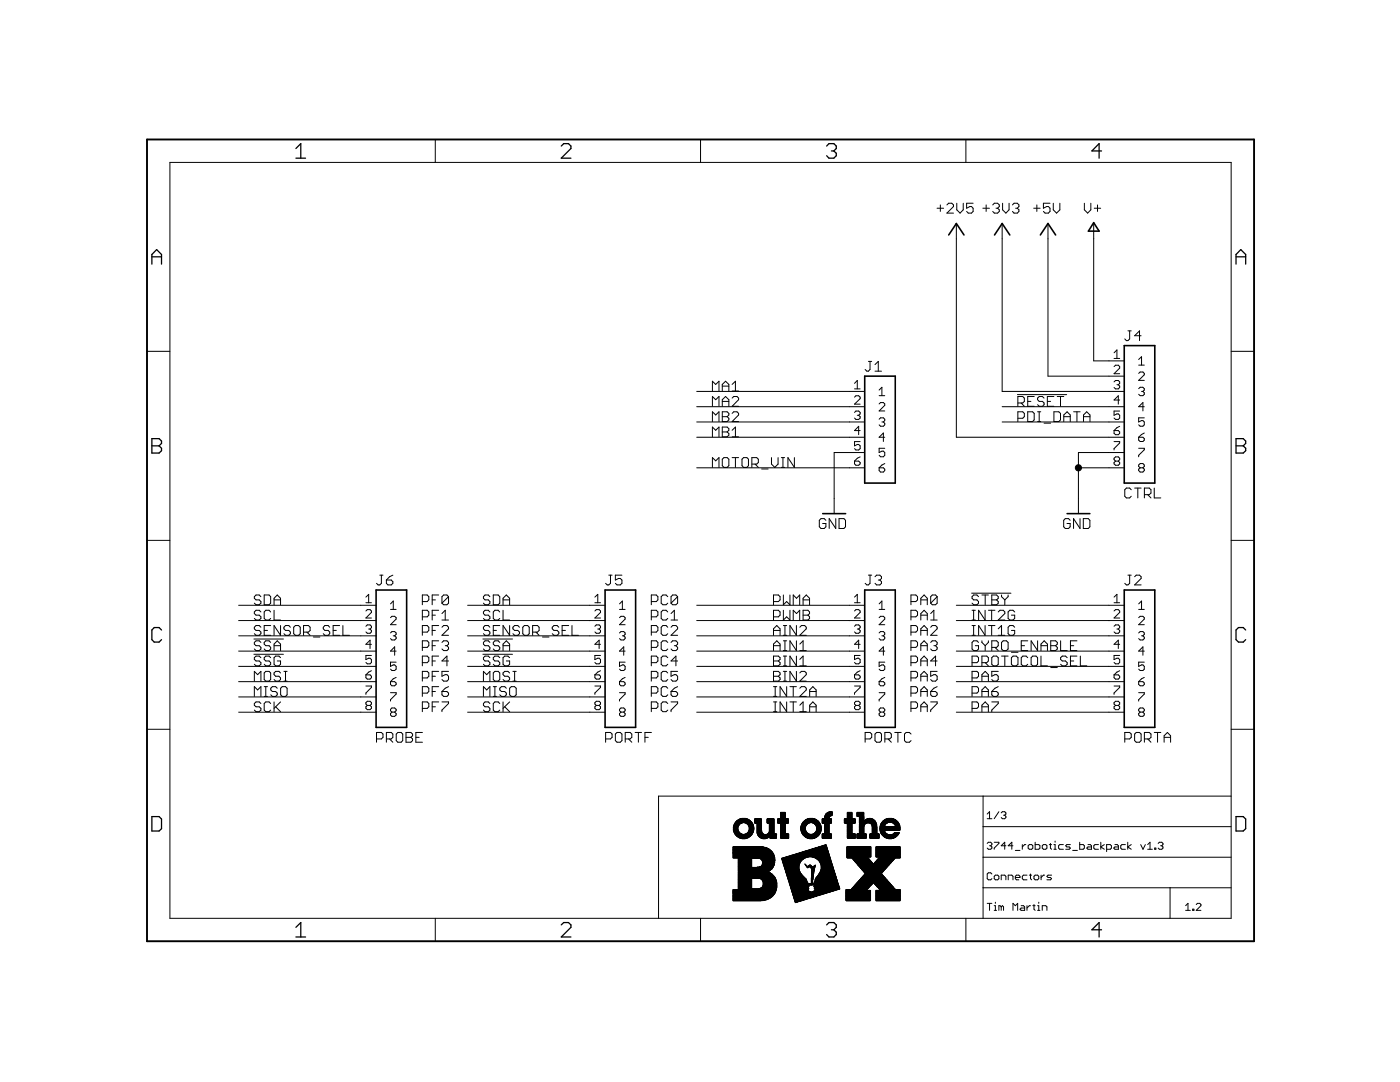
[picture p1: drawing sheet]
<svg xmlns="http://www.w3.org/2000/svg" width="279mm" height="216mm" viewBox="0 0 279 216" stroke-linecap="round" stroke-linejoin="round" font-family="sans-serif">
<g fill="none" stroke="#000" stroke-width=".2">
<path d="M33.9 32.4h211.8v150.8h-211.8zM86.9 27.8v4.6M139.8 27.8v4.6M192.8 27.8v4.6M187 41.6h1.3M187.7 40.9v1.3M189 40.9l.3-.3h.6l.4 .3v.3l-1.3 1.3h1.3M190.9 44.6v42.6h33.5M190.9 40.6v1.3l.7 .6 .6-.6v-1.3M194.2 40.6h-1.3v1l.7-.4h.3l.3 .4v.6l-.3 .3h-.7l-.3-.3M196.2 41.6h1.3M196.8 40.9v1.3"/>
<path d="M198.1 40.9l.3-.3h.7l.3 .3v.3l-.3 .4M198.8 41.6h.3M199.1 41.6l.3 .3v.3l-.3 .3h-.7l-.3-.3M200 44.6v33.5h24.4M200.1 40.6v1.3l.6 .6 .7-.6v-1.3M202.1 40.9l.3-.3h.6l.3 .3v.3l-.3 .4M202.7 41.6h.3M203 41.6l.3 .3v.3l-.3 .3h-.6l-.3-.3M206.3 41.6h1.3M206.9 40.9v1.3M209.1 44.6v30.5h15.3M209.5 40.6h-1.3v1l.7-.4h.3l.3 .4v.6l-.3 .3h-.6l-.4-.3"/>
<path d="M210.2 40.6v1.3l.7 .6 .6-.6v-1.3M216.4 40.6v1.3l.7 .6 .6-.6v-1.3M218.3 44.6v27.4h6.1M218.4 41.6h1.3M219 40.9v1.3M29.3 70.1h4.6M139 78.1h33.6M142.2 78v-1.9l.6 .6 .7-.6v1.9M144.1 78v-1.3l.7-.6 .7 .6v1.3M144.1 77h1.4M146.1 79.4l.3-.3h.7l.3 .3v.4l-1.3 1.3h1.3M146.1 76.7l.7-.6v1.9"/>
<path d="M146.1 78h1.3M170.5 76.5l.6-.6v1.7M170.5 79.2l.3-.2h.6l.3 .2v.3l-1.2 1.1h1.2M170.5 77.6h1.2M173.3 72.1h.7M173.6 72.1v1.6l-.3 .4h-.3l-.3-.4M174.6 74.1h1.3M174.6 72.7l.7-.6v2M175.5 77.8l.5-.5v1.7M175.5 79h1.1M203.1 78.7h9.8M206.4 79.1h-1.3v2h1.3"/>
<path d="M208.4 79.4l-.4-.3h-.6l-.3 .3v.4l.3 .3h.6l.4 .3v.4l-.4 .3h-.6l-.3-.3M210.3 79.1h-1.3v2h1.3M211 79.1h1.3M211.6 79.1v2M222.3 70.4l.6-.6v1.7M222.3 73.2l.3-.3h.6l.3 .3v.2l-1.2 1.2h1.2M222.3 76.2l.3-.3h.6l.3 .3v.3l-.3 .3M222.3 71.5h1.2M222.9 76.8h.3M223.2 76.8l.3 .2v.3l-.3 .3h-.6l-.3-.3M223.5 79.8h-1.2l.9-.8v1.6M225.1 66h.7"/>
<path d="M225.4 66v1.6l-.3 .4h-.3l-.3-.4M227.2 71.7l.6-.5v1.7M227.2 74.5l.3-.3h.6l.3 .3v.3l-1.2 1.1h1.2M227.2 77.6l.3-.3h.6l.3 .3v.2l-.3 .3M227.2 72.9h1.2M227.7 67h-1.3l1-1v2M227.8 78.1h.3M228.1 78.1l.3 .3v.3l-.3 .3h-.6l-.3-.3M245.7 70.1h4.6M139 81.2h33.6M139 87.2h33.6M139 93.3h33.6"/>
<path d="M139 84.2h33.6M142.2 81.1v-2l.6 .7 .7-.7v2M142.2 84.1v-1.9l.6 .6 .7-.6v1.9M142.2 87.2v-2l.6 .7 .7-.7v2M142.2 93.3v-2l.6 .6 .7-.6v2M144.1 82.2h1l.4 .3v.3l-.4 .3 .4 .4v.3l-.4 .3h-1zM144.1 85.2h1l.4 .3v.4l-.4 .3 .4 .3v.3l-.4 .4h-1zM144.1 80.1h1.4M144.1 83.1h1M144.1 81.1v-1.3l.7-.7 .7 .7v1.3M144.1 91.6l.4-.3h.6l.4 .3v1.3l-.4 .4h-.6l-.4-.4zM144.1 86.2h1"/>
<path d="M146.1 82.5l.3-.3h.7l.3 .3v.3l-1.3 1.3h1.3M146.1 85.9l.7-.7v2M146.1 87.2h1.3M146.1 91.3h1.3M146.8 91.3v2M148.1 91.6l.3-.3h.7l.3 .3v1.3l-.3 .4h-.7l-.3-.4zM150.1 92.6h.9l.3-.3v-.7l-.3-.3h-.9v2M150.7 92.6l.6 .7M152 93.6h1.3M154 91.3v1.3l.6 .7 .7-.7v-1.3M155.9 91.3h.7M155.9 93.3h.7"/>
<path d="M156.3 91.3v2M158.5 91.3v2l-1.3-2v2M170.5 82.3l.3-.3h.6l.3 .3v.3l-.3 .3M170.5 92h.9l.3 .3v.3l-.3 .2h-.6l-.3-.2zM171.1 82.9h.3M171.4 82.9l.3 .2v.3l-.3 .3h-.6l-.3-.3M171.7 88.1h-1.2v.9l.6-.3h.3l.3 .3v.5l-.3 .3h-.6l-.3-.3M171.7 85.9h-1.2l.9-.8v1.6M171.7 91.2l-.6 .2-.6 .6M172.6 90.3h-6.1v12.2M175.5 80.6l.2-.3h.6l.3 .3v.3l-1.1 1.1h1.1M175.5 83.7l.2-.3h.6l.3 .3v.2l-.3 .3"/>
<path d="M175.5 93.3h.8l.3 .3v.3l-.3 .3h-.6l-.2-.3zM176 84.2h.3M176.3 84.2l.3 .3v.3l-.3 .2h-.6l-.2-.2M176.6 89.5h-1.1v.8l.5-.3h.3l.3 .3v.5l-.3 .3h-.6l-.2-.3M176.6 87.2h-1.1l.8-.8v1.7M176.6 92.5l-.6 .3-.5 .5M200 81.2h24.4M200 84.2h24.4M203.1 80.4h1l.3-.3v-.7l-.3-.3h-1v2M203.1 83.5h1l.3-.4v-.6l-.3-.3h-1v1.9M203.8 80.4l.6 .7M205.1 82.2h1l.3 .3v1.3l-.3 .3h-1z"/>
<path d="M205.1 80.1h.6M207.1 82.2h.6M207.1 84.1h.6M207.4 82.2v1.9M208.4 84.4h1.3M209 80.1h.7M210.3 82.2h1l.3 .3v1.3l-.3 .3h-1zM212.3 84.1v-1.3l.7-.6 .6 .6v1.3M212.3 83.1h1.3M214.3 82.2h1.3M214.9 82.2v1.9M215.2 93.3h9.2"/>
<path d="M216.2 84.1v-1.3l.7-.6 .6 .6v1.3M216.2 83.1h1.3M222.3 85.9h.9l.3 .3v.3l-.3 .2h-.6l-.3-.2zM222.3 88.1h1.2v.3l-1.2 1.1v.3M222.6 92l-.3-.3v-.3l.3-.2h.6l.3 .2v.3l-.3 .3M222.6 92l-.3 .3v.3l.3 .2h.6l.3-.2v-.3l-.3-.3M222.6 92h.6M223.5 82h-1.2v.9l.9-.3 .3 .3v.5l-.3 .3h-.6l-.3-.3M223.5 85.1l-.6 .2-.6 .6M224.4 90.3h-9.2v12.2M225.8 97.7l-.4-.3h-.6l-.3 .3v1.3l.3 .4h.6l.4-.4M226.4 97.4h1.3"/>
<path d="M227.1 97.4v2M227.2 87.2h.9l.3 .3v.3l-.3 .3h-.6l-.3-.3zM227.2 89.5h1.2v.2l-1.2 1.1v.3M227.5 93.3l-.3-.2v-.3l.3-.3h.6l.3 .3v.3l-.3 .2M227.5 93.3l-.3 .3v.3l.3 .3h.6l.3-.3v-.3l-.3-.3M227.5 93.3h.6M228.4 83.4h-1.2v.8l.9-.3 .3 .3v.6l-.3 .2h-.6l-.3-.2M228.4 81.2h-1.2l.9-.9v1.7M228.4 86.4l-1.2 .8M228.4 98.7h1l.3-.3v-.7l-.3-.3h-1v2M229 98.7l.7 .7M230.4 97.4v2h1.3"/>
<path d="M29.3 107.8h4.6M52.1 119.1l-.4-.4h-.6l-.3 .4v.3l.3 .3h.6l.4 .3v.4l-.4 .3h-.6l-.3-.3M52.7 118.7h1l.3 .4v1.3l-.3 .3h-1zM54.7 119.7h1.3M73 119.1l.6-.5v1.7M75.8 114.8h.6M76.1 114.8v1.6l-.3 .3h-.3l-.4-.3M77.1 115.7h1l.3 .4v.3l-.3 .3h-.7l-.3-.3zM78.4 114.8l-.7 .3-.6 .6M86.3 119.7h.6M87.5 118.7h-1.2v2M89.5 119.1l-.3-.4h-.7l-.3 .4v1.3"/>
<path d="M89.5 119.1v1.3l-.3 .3h-.7l-.3-.3M89.5 119.1l-1.3 1.3M97.8 119.1l-.3-.4h-.7l-.3 .4v.3l.3 .3h.7l.3 .3v.4l-.3 .3h-.7l-.3-.3M98.4 118.7h1l.3 .4v1.3l-.3 .3h-1zM100.4 119.7h1.3M118.7 119.1l.6-.5v1.7M121.5 114.8h.7M121.8 114.8v1.6l-.3 .3h-.3l-.3-.3M124.1 114.8h-1.3v.9l.7-.3h.3l.3 .3v.7l-.3 .3h-.7l-.3-.3M133.3 119.1l-.4-.4h-.6l-.3 .4v1.3l.3 .3h.6l.4-.3M135.2 119.1l-.3-.4h-.7l-.3 .4v1.3M135.2 119.1v1.3l-.3 .3h-.7l-.3-.3"/>
<path d="M135.2 119.1l-1.3 1.3M156.3 118.7v2l.7-.7 .6 .7v-2M160.3 119.7h1.3M164.8 103.8l-.3-.3h-.6l-.4 .3v1.3l.4 .4h.6l.3-.4v-.6h-.6M166.8 103.5v2l-1.3-2v2M167.4 103.5h1l.3 .3v1.3l-.3 .4h-1zM170.5 119.1l.6-.5v1.7M173.3 114.8h.7M173.6 114.8v1.6l-.3 .3h-.3l-.3-.3M174.6 115.1l.3-.3h.7l.3 .3v.3l-.3 .3M175.3 115.7h.3M175.6 115.7l.3 .4v.3l-.3 .3h-.7l-.3-.3"/>
<path d="M183.8 119.7h1.3M187 119.1l-.3-.4h-.6l-.4 .4v1.3M187 119.1v1.3l-.3 .3h-.6l-.4-.3M187 119.1l-1.3 1.3M193.9 118.4h7.9M195.3 119.1l-.3-.4h-.7l-.3 .4v.3l.3 .3h.7l.3 .3v.4l-.3 .3h-.7l-.3-.3M196 118.7h1.3M196.6 118.7v2M197.9 118.7h1l.3 .4v.3l-.3 .3 .3 .3v.4l-.3 .3h-1zM197.9 119.7h1M199.9 118.7v.4l.6 .6M200.5 119.7v1"/>
<path d="M201.2 118.7v.4l-.7 .6M213.6 103.8l-.3-.3h-.7l-.3 .3v1.3l.3 .4h.7l.3-.4v-.6h-.7M215.5 103.5v2l-1.3-2v2M216.2 103.5h1l.3 .3v1.3l-.3 .4h-1zM222.3 119.1l.6-.5v1.7M225.1 114.8h.7M225.4 114.8v1.6l-.3 .3h-.3l-.3-.3M226.4 115.1l.4-.3h.6l.3 .3v.3l-1.3 1.3h1.3M245.7 107.8h4.6M47.6 126.9h27.5M47.6 129.9h27.5M47.6 136h27.5"/>
<path d="M47.6 120.8h27.5M47.6 123.8h27.5M47.6 133h27.5M47.6 139.1h27.5M50.7 127.5h5.9M50.7 130.6h5.9M50.8 135.9v-1.9l.6 .6 .7-.6v1.9M50.8 139v-2l.6 .7 .7-.7v2M52.1 131.2l-.4-.3h-.6l-.3 .3v.4l.3 .3h.6l.4 .3v.3l-.4 .4h-.6l-.3-.4M52.1 128.2l-.4-.3h-.6l-.3 .3v.3l.3 .3h.6l.4 .4v.3l-.4 .3h-.6l-.3-.3M52.1 125.2l-.4-.4h-.6l-.3 .4v.3l.3 .3h.6l.4 .3v.3l-.4 .4h-.6l-.3-.4M52.1 122.1l-.4-.3h-.6l-.3 .3v.3l.3 .3h.6l.4 .4v.3l-.4 .3h-.6l-.3-.3"/>
<path d="M52.7 125.8h.7M52.7 137h.7M52.7 139h.7M53 134h.7l.3 .3v1.3l-.3 .3h-.7l-.3-.3v-1.3zM53 137v2M54 131.2l-.3-.3h-.7l-.3 .3v.4l.3 .3h.7l.3 .3v.3l-.3 .4h-.7l-.3-.4M54 128.2l-.3-.3h-.7l-.3 .3v.3l.3 .3h.7l.3 .4v.3l-.3 .3h-.7l-.3-.3M54 124.8h-1.3v2h1.3M54 122.1l-.3-.3h-.7l-.3 .3v1.3l.3 .3h.7l.3-.3M54.7 120.7v-1.3l.6-.7 .7 .7v1.3M54.7 128.8h1.3M54.7 121.8v1.9h1.3"/>
<path d="M54.7 129.8v-1.3l.6-.6 .7 .6v1.3M55.3 137.3l-.3-.3h-.6l-.4 .3v.4l.4 .3h.6l.3 .3v.3l-.3 .4h-.6l-.4-.4M56 131.2l-.3-.3h-.7l-.3 .3v1.3l.3 .4h.7l.3-.4v-.6h-.7M56 134.3l-.3-.3h-.7l-.3 .3v.3l.3 .3h.7l.3 .4v.3l-.3 .3h-.7l-.3-.3M56 124.8v2l-1.3-2v2M56.3 137h.7l.3 .3v1.3l-.3 .4h-.7l-.3-.4v-1.3zM56.7 134h.6M56.7 135.9h.6M57 134v1.9M58 125.2l-.4-.4h-.6l-.3 .4v.3l.3 .3h.6l.4 .3v.3l-.4 .4h-.6l-.3-.4M58.6 125.2l.3-.4h.7l.3 .4v1.2l-.3 .4h-.7l-.3-.4zM60.6 126.1h1l.3-.3v-.6l-.3-.4h-1v2"/>
<path d="M61.2 126.1l.7 .7M62.5 127.1h1.3M65.8 125.2l-.3-.4h-.7l-.3 .4v.3l.3 .3h.7l.3 .3v.3l-.3 .4h-.7l-.3-.4M66.5 125.8h.6M67.8 124.8h-1.3v2h1.3M68.4 124.8v2h1.3M73 120.3h1.1M73 121.9l.3-.3h.6l.2 .3v.3l-1.1 1.1h1.1M73 125l.3-.3h.6l.2 .3v.2l-.2 .3M73 134.7h.9l.2 .2v.3l-.2 .3h-.6l-.3-.3zM73 136.9h1.1v.3l-1.1 1.1v.3M73.6 125.5h.3"/>
<path d="M73.9 125.5l.2 .3v.3l-.2 .3h-.6l-.3-.3M74.1 128.6h-1.1l.9-.9v1.7M74.1 130.8h-1.1v.8l.6-.3h.3l.2 .3v.6l-.2 .3h-.6l-.3-.3M74.1 133.8l-.5 .3-.6 .6M77.9 123.3l.3-.3h.6l.3 .3v.2l-1.2 1.2h1.2M77.9 126.3l.3-.3h.6l.3 .3v.3l-.3 .3M77.9 136h.9l.3 .3v.3l-.3 .2h-.6l-.3-.2zM77.9 138.2h1.2v.3l-1.2 1.1v.3M77.9 121.6h1.2M77.9 120.5l.6-.6v1.7M78.5 126.9h.3M78.8 126.9l.3 .2v.3l-.3 .3h-.6l-.3-.3"/>
<path d="M79.1 132.1h-1.2v.9l.9-.3 .3 .3v.5l-.3 .3h-.6l-.3-.3M79.1 129.9h-1.2l.9-.8v1.6M79.1 135.2l-.6 .2-.6 .6M84.3 138.3h1l.3-.3v-.7l-.3-.3h-1v2M84.3 120h1l.3-.3v-.6l-.3-.4h-1v2M84.3 132.2h1l.3-.3v-.7l-.3-.3h-1v2M84.3 129.2h1l.3-.4v-.6l-.3-.3h-1v1.9M84.3 126.1h1l.3-.3v-.6l-.3-.4h-1v2M84.3 123.1h1l.3-.4v-.6l-.3-.3h-1v1.9M84.3 135.3h1l.3-.4v-.6l-.3-.3h-1v1.9M86.3 131.9h.6M86.3 128.8h.6"/>
<path d="M86.3 125.8h.6M86.3 122.7h.6M86.3 134.9h.6M86.3 138h.6M87.5 130.9h-1.2v2M87.5 127.9h-1.2v1.9M87.5 124.8h-1.2v2M87.5 121.8h-1.2v1.9M87.5 134h-1.2v1.9M87.5 137h-1.2v2M88.2 138h1l.3 .3v.3l-.3 .4h-.7l-.3-.4zM88.2 128.2l.3-.3h.7l.3 .3v.3l-.3 .3"/>
<path d="M88.2 125.2l.3-.4h.7l.3 .4v.3l-1.3 1.3h1.3M88.2 123.7h1.3M88.2 122.4l.7-.6v1.9M88.9 128.8h.3M89.2 128.8l.3 .4v.3l-.3 .3h-.7l-.3-.3M89.5 131.9h-1.3l1-1v2M89.5 134h-1.3v.9l.7-.3h.3l.3 .3v.7l-.3 .3h-.7l-.3-.3M89.5 137l-.6 .3-.7 .7M93.3 126.9h27.5M93.3 129.9h27.5M93.3 136h27.5M93.3 120.8h27.5"/>
<path d="M93.3 123.8h27.5M93.3 133h27.5M93.3 139.1h27.5M96.4 127.5h5.9M96.4 130.6h5.9M96.5 135.9v-1.9l.6 .6 .7-.6v1.9M96.5 139v-2l.6 .7 .7-.7v2M97.8 131.2l-.3-.3h-.7l-.3 .3v.4l.3 .3h.7l.3 .3v.3l-.3 .4h-.7l-.3-.4M97.8 128.2l-.3-.3h-.7l-.3 .3v.3l.3 .3h.7l.3 .4v.3l-.3 .3h-.7l-.3-.3M97.8 125.2l-.3-.4h-.7l-.3 .4v.3l.3 .3h.7l.3 .3v.3l-.3 .4h-.7l-.3-.4M97.8 122.1l-.3-.3h-.7l-.3 .3v.3l.3 .3h.7l.3 .4v.3l-.3 .3h-.7l-.3-.3M98.4 125.8h.7"/>
<path d="M98.4 137h.7M98.4 139h.7M98.8 134h.6l.3 .3v1.3l-.3 .3h-.6l-.4-.3v-1.3zM98.8 137v2M99.7 131.2l-.3-.3h-.6l-.4 .3v.4l.4 .3h.6l.3 .3v.3l-.3 .4h-.6l-.4-.4M99.7 128.2l-.3-.3h-.6l-.4 .3v.3l.4 .3h.6l.3 .4v.3l-.3 .3h-.6l-.4-.3M99.7 124.8h-1.3v2h1.3M99.7 122.1l-.3-.3h-.6l-.4 .3v1.3l.4 .3h.6l.3-.3M100.4 128.8h1.3M100.4 121.8v1.9h1.3M100.4 120.7v-1.3l.6-.7 .7 .7v1.3M100.4 129.8v-1.3l.6-.6 .7 .6v1.3"/>
<path d="M101 137.3l-.3-.3h-.6l-.4 .3v.4l.4 .3h.6l.3 .3v.3l-.3 .4h-.6l-.4-.4M101.7 131.2l-.3-.3h-.7l-.3 .3v1.3l.3 .4h.7l.3-.4v-.6h-.7M101.7 134.3l-.3-.3h-.7l-.3 .3v.3l.3 .3h.7l.3 .4v.3l-.3 .3h-.7l-.3-.3M101.7 137.3l.3-.3h.7l.3 .3v1.3l-.3 .4h-.7l-.3-.4zM101.7 124.8v2l-1.3-2v2M102.4 134h.6M102.4 135.9h.6M102.7 134v1.9M103.7 125.2l-.4-.4h-.6l-.3 .4v.3l.3 .3h.6l.4 .3v.3l-.4 .4h-.6l-.3-.4M104.6 124.8h.7l.3 .4v1.2l-.3 .4h-.7l-.3-.4v-1.2zM106.3 126.1h1l.3-.3v-.6l-.3-.4h-1v2M107 126.1l.6 .7"/>
<path d="M108.3 127.1h1.3M111.5 125.2l-.3-.4h-.6l-.4 .4v.3l.4 .3h.6l.3 .3v.3l-.3 .4h-.6l-.4-.4M112.2 125.8h.6M113.5 124.8h-1.3v2h1.3M114.2 124.8v2h1.2M118.7 121.9l.3-.3h.6l.2 .3v.3l-1.1 1.1h1.1M118.7 120.3h1.1M118.7 125l.3-.3h.6l.2 .3v.2l-.2 .3M118.7 134.7h.9l.2 .2v.3l-.2 .3h-.6l-.3-.3zM118.7 136.9h1.1v.3l-1.1 1.1v.3M119.3 125.5h.3M119.6 125.5l.2 .3v.3l-.2 .3h-.6l-.3-.3"/>
<path d="M119.8 130.8h-1.1v.8l.6-.3h.3l.2 .3v.6l-.2 .3h-.6l-.3-.3M119.8 128.6h-1.1l.9-.9v1.7M119.8 133.8l-.5 .3-.6 .6M123.6 120.5l.6-.6v1.7M123.6 121.6h1.2M123.6 123.3l.3-.3h.6l.3 .3v.2l-1.2 1.2h1.2M123.6 126.3l.3-.3h.6l.3 .3v.3l-.3 .3M123.6 136h.9l.3 .3v.3l-.3 .2h-.6l-.3-.2zM123.6 138.2h1.2v.3l-1.2 1.1v.3M124.2 126.9h.3M124.5 126.9l.3 .2v.3l-.3 .3h-.6l-.3-.3M124.8 132.1h-1.2v.9l.9-.3 .3 .3v.5l-.3 .3h-.6l-.3-.3"/>
<path d="M124.8 129.9h-1.2l.9-.8v1.6M124.8 135.2l-.6 .2-.6 .6M130 138.3h1l.3-.3v-.7l-.3-.3h-1v2M130 120h1l.3-.3v-.6l-.3-.4h-1v2M130 132.2h1l.3-.3v-.7l-.3-.3h-1v2M130 129.2h1l.3-.4v-.6l-.3-.3h-1v1.9M130 126.1h1l.3-.3v-.6l-.3-.4h-1v2M130 123.1h1l.3-.4v-.6l-.3-.3h-1v1.9M130 135.3h1l.3-.4v-.6l-.3-.3h-1v1.9M133.3 131.2l-.4-.3h-.6l-.3 .3v1.3l.3 .4h.6l.4-.4M133.3 128.2l-.4-.3h-.6l-.3 .3v1.3l.3 .3h.6l.4-.3M133.3 125.2l-.4-.4h-.6l-.3 .4v1.2l.3 .4h.6l.4-.4"/>
<path d="M133.3 122.1l-.4-.3h-.6l-.3 .3v1.3l.3 .3h.6l.4-.3M133.3 134.3l-.4-.3h-.6l-.3 .3v1.3l.3 .3h.6l.4-.3M133.3 137.3l-.4-.3h-.6l-.3 .3v1.3l.3 .4h.6l.4-.4M133.9 128.2l.3-.3h.7l.3 .3v.3l-.3 .3M133.9 125.2l.3-.4h.7l.3 .4v.3l-1.3 1.3h1.3M133.9 123.7h1.3M133.9 138h1l.3 .3v.3l-.3 .4h-.7l-.3-.4zM133.9 122.4l.7-.6v1.9M134.6 128.8h.3M134.9 128.8l.3 .4v.3l-.3 .3h-.7l-.3-.3M135.2 131.9h-1.3l1-1v2M135.2 134h-1.3v.9l.7-.3h.3l.3 .3v.7l-.3 .3h-.7l-.3-.3"/>
<path d="M135.2 137l-.6 .3-.7 .7M139 126.9h33.6M139 129.9h33.6M139 136h33.6M139 120.8h33.6M139 123.8h33.6M139 133h33.6M139 139.1h33.6M154.4 123.1h.9l.4-.4v-.6l-.4-.3h-.9v1.9M154.4 130.9h.9l.4 .3v.4l-.4 .3 .4 .3v.3l-.4 .4h-.9zM154.4 129.8v-1.3l.6-.6 .7 .6v1.3M154.4 120h.9l.4-.3v-.6l-.4-.4h-.9v2"/>
<path d="M154.4 131.9h.9M154.4 128.8h1.3M154.4 125.8h1.3M154.4 134h.9l.4 .3v.3l-.4 .3 .4 .4v.3l-.4 .3h-.9zM154.4 134.9h.9M154.4 137h.6M154.4 139h.6M154.4 126.8v-1.3l.6-.7 .7 .7v1.3M154.7 137v2M156.3 130.9h.7M156.3 132.9h.7M156.3 127.9h.7"/>
<path d="M156.3 129.8h.7M156.3 126.8h.7M156.3 124.8h.7M156.3 134h.7M156.3 135.9h.7M156.3 121.8v1.9l.7-.6 .6 .6v-1.9M156.7 124.8v2M156.7 127.9v1.9M156.7 130.9v2M156.7 134v1.9M157 137v2l-1.3-2v2M157.6 137h1.3"/>
<path d="M158.3 120.7v-2l.7 .7 .6-.7v2M158.3 123.7v-1.9l.7 .6 .6-.6v1.9M158.3 137v2M158.9 124.8v2l-1.3-2v2M158.9 127.9v1.9l-1.3-1.9v1.9M158.9 130.9v2l-1.3-2v2M158.9 134v1.9l-1.3-1.9v1.9M159.6 134.3l.3-.3h.7l.3 .3v.3l-1.3 1.3h1.3M159.6 132.9h1.3M159.6 129.8h1.3M159.6 125.2l.3-.4h.7l.3 .4v.3l-1.3 1.3h1.3M159.6 137.3l.3-.3h.7l.3 .3v.4l-1.3 1.3h1.3"/>
<path d="M159.6 128.5l.7-.6v1.9M159.6 131.6l.7-.7v2M160.3 121.8h.9l.4 .3v.3l-.4 .3 .4 .4v.3l-.4 .3h-.9zM160.3 122.7h.9M160.3 120.7v-1.3l.6-.7 .7 .7v1.3M161.6 138h1.3M161.6 139v-1.3l.6-.7 .7 .7v1.3M170.5 120.3h1.2M170.5 121.9l.3-.3h.6l.3 .3v.3l-1.2 1.1h1.2M170.5 125l.3-.3h.6l.3 .3v.2l-.3 .3M170.5 134.7h.9l.3 .2v.3l-.3 .3h-.6l-.3-.3zM170.5 136.9h1.2v.3l-1.2 1.1v.3"/>
<path d="M171.1 125.5h.3M171.4 125.5l.3 .3v.3l-.3 .3h-.6l-.3-.3M171.7 128.6h-1.2l.9-.9v1.7M171.7 130.8h-1.2v.8l.6-.3h.3l.3 .3v.6l-.3 .3h-.6l-.3-.3M171.7 133.8l-.6 .3-.6 .6M175.5 123.3l.2-.3h.6l.3 .3v.2l-1.1 1.2h1.1M175.5 126.3l.2-.3h.6l.3 .3v.3l-.3 .3M175.5 136h.8l.3 .3v.3l-.3 .2h-.6l-.2-.2zM175.5 138.2h1.1v.3l-1.1 1.1v.3M175.5 121.6h1.1M175.5 120.5l.5-.6v1.7M176 126.9h.3"/>
<path d="M176.3 126.9l.3 .2v.3l-.3 .3h-.6l-.2-.3M176.6 132.1h-1.1v.9l.8-.3 .3 .3v.5l-.3 .3h-.6l-.2-.3M176.6 129.9h-1.1l.8-.8v1.6M176.6 135.2l-.6 .2-.5 .6M181.8 123.1h1l.3-.4v-.6l-.3-.3h-1v1.9M181.8 132.2h1l.3-.3v-.7l-.3-.3h-1v2M181.8 120h1l.3-.3v-.6l-.3-.4h-1v2M181.8 129.2h1l.3-.4v-.6l-.3-.3h-1v1.9M181.8 126.1h1l.3-.3v-.6l-.3-.4h-1v2M181.8 135.3h1l.3-.4v-.6l-.3-.3h-1v1.9M181.8 138.3h1l.3-.3v-.7l-.3-.3h-1v2M183.8 120.7v-1.3l.6-.7 .7 .7v1.3"/>
<path d="M183.8 123.7v-1.3l.6-.6 .7 .6v1.3M183.8 139v-1.3l.6-.7 .7 .7v1.3M183.8 131.9h1.3M183.8 128.8h1.3M183.8 125.8h1.3M183.8 122.7h1.3M183.8 134.9h1.3M183.8 138h1.3M183.8 126.8v-1.3l.6-.7 .7 .7v1.3M183.8 129.8v-1.3l.6-.6 .7 .6v1.3M183.8 132.9v-1.3l.6-.7 .7 .7v1.3M183.8 135.9v-1.3l.6-.6 .7 .6v1.3"/>
<path d="M185.7 128.2l.4-.3h.6l.3 .3v.3l-.3 .3M185.7 125.2l.4-.4h.6l.3 .4v.3l-1.3 1.3h1.3M185.7 123.7h1.3M185.7 138h1l.3 .3v.3l-.3 .4h-.6l-.4-.4zM185.7 122.4l.7-.6v1.9M186.4 128.8h.3M186.7 128.8l.3 .4v.3l-.3 .3h-.6l-.4-.3M187 131.9h-1.3l1-1v2M187 134h-1.3v.9l.7-.3h.3l.3 .3v.7l-.3 .3h-.6l-.4-.3M187 137l-.6 .3-.7 .7M190.9 126.9h33.5M190.9 129.9h33.5"/>
<path d="M190.9 136h33.5M190.9 120.8h33.5M190.9 123.8h33.5M190.9 133h33.5M190.9 139.1h33.5M194 132.2h1l.3-.3v-.7l-.3-.3h-1v2M194 135.3h1l.3-.4v-.6l-.3-.3h-1v1.9M194 138.3h1l.3-.3v-.7l-.3-.3h-1v2M194 126.8h.6M194 124.8h.6M194 123.7h.6M194 121.8h.6"/>
<path d="M194.3 121.8v1.9M194.3 124.8v2M195.3 128.2l-.3-.3h-.7l-.3 .3v1.3l.3 .3h.7l.3-.3v-.7h-.7M196 132.2h.9l.4-.3v-.7l-.4-.3h-.9v2M196 127.9v.3l.6 .6M196 135.9v-1.3l.6-.6 .7 .6v1.3M196 139v-1.3l.6-.7 .7 .7v1.3M196 134.9h1.3M196 138h1.3M196.6 121.8v1.9l-1.3-1.9v1.9M196.6 124.8v2l-1.3-2v2M196.6 128.8v1"/>
<path d="M196.6 132.2l.7 .7M197.3 127.9v.3l-.7 .6M197.3 124.8h1.3M197.3 121.8h1.3M197.9 121.8v1.9M197.9 124.8v2M197.9 129.2h1l.3-.4v-.6l-.3-.3h-1v1.9M197.9 138h1l.3 .3v.3l-.3 .4h-.7l-.3-.4zM198.2 130.9h.7l.3 .3v1.3l-.3 .4h-.7l-.3-.4v-1.3zM198.6 129.2l.6 .6M199.2 122.1l.4-.3h.6l.3 .3v.3l-1.3 1.3h1.3M199.2 134h-1.3v.9l.7-.3h.3l.3 .3v.7l-.3 .3h-.7l-.3-.3"/>
<path d="M199.2 125.5l.7-.7v2M199.2 126.8h1.3M199.2 137l-.6 .3-.7 .7M199.9 128.2l.3-.3h.7l.3 .3v1.3l-.3 .3h-.7l-.3-.3zM199.9 130.9h1.3M200.5 130.9v2M201.8 131.2l.4-.3h.6l.4 .3v1.3l-.4 .4h-.6l-.4-.4zM201.8 130.2h1.4M202.5 122.1l-.3-.3h-.7l-.3 .3v1.3l.3 .3h.7l.3-.3v-.7h-.7M202.5 125.2l-.3-.4h-.7l-.3 .4v1.2l.3 .4h.7l.3-.4v-.6h-.7M203.8 128.8h.7M205.1 131.2l-.3-.3h-.7l-.3 .3v1.3l.3 .4h.7l.3-.4"/>
<path d="M205.1 127.9h-1.3v1.9h1.3M206.1 130.9h.7l.3 .3v1.3l-.3 .4h-.7l-.3-.4v-1.3zM207.1 127.9v1.9l-1.3-1.9v1.9M207.8 129.8v-1.3l.6-.6 .6 .6v1.3M207.8 130.9v2h1.2M207.8 128.8h1.2M209.7 133.2h1.3M209.7 127.9h1l.3 .3v.3l-.3 .3 .3 .4v.3l-.3 .3h-1zM209.7 128.8h1M211.7 127.9v1.9h1.3M213 131.2l-.4-.3h-.6l-.3 .3v.4l.3 .3h.6l.4 .3v.3l-.4 .4h-.6l-.3-.4M213.6 131.9h.7"/>
<path d="M213.6 128.8h.7M214.9 130.9h-1.3v2h1.3M214.9 127.9h-1.3v1.9h1.3M215.6 130.9v2h1.3M222.3 120.3h1.2M222.3 121.9l.3-.3h.6l.3 .3v.3l-1.2 1.1h1.2M222.3 125l.3-.3h.6l.3 .3v.2l-.3 .3M222.3 134.7h.9l.3 .2v.3l-.3 .3h-.6l-.3-.3zM222.3 136.9h1.2v.3l-1.2 1.1v.3M222.9 125.5h.3M223.2 125.5l.3 .3v.3l-.3 .3h-.6l-.3-.3M223.5 128.6h-1.2l.9-.9v1.7"/>
<path d="M223.5 130.8h-1.2v.8l.6-.3h.3l.3 .3v.6l-.3 .3h-.6l-.3-.3M223.5 133.8l-.6 .3-.6 .6M227.2 121.6h1.2M227.2 123.3l.3-.3h.6l.3 .3v.2l-1.2 1.2h1.2M227.2 126.3l.3-.3h.6l.3 .3v.3l-.3 .3M227.2 136h.9l.3 .3v.3l-.3 .2h-.6l-.3-.2zM227.2 138.2h1.2v.3l-1.2 1.1v.3M227.2 120.5l.6-.6v1.7M227.8 126.9h.3M228.1 126.9l.3 .2v.3l-.3 .3h-.6l-.3-.3M228.4 129.9h-1.2l.9-.8v1.6M228.4 132.1h-1.2v.9l.9-.3 .3 .3v.5l-.3 .3h-.6l-.3-.3"/>
<path d="M228.4 135.2l-.6 .2-.6 .6M29.3 145.5h4.6M47.6 142.1h27.5M52.1 140.4l-.4-.3h-.6l-.3 .3v.3l.3 .3h.6l.4 .4v.3l-.4 .3h-.6l-.3-.3M54 140.4l-.3-.3h-.7l-.3 .3v1.3l.3 .3h.7l.3-.3M54.7 140.1v1.9M55 141l1 1M56 140.1l-1.3 1.3M73.3 140.8l-.3-.3v-.3l.3-.3h.6l.2 .3v.3l-.2 .3M73.3 140.8l-.3 .2v.3l.3 .3h.6l.2-.3v-.3l-.2-.2M73.3 140.8h.6M75.1 147.4h1l.3-.3v-.6l-.3-.3h-1v1.9"/>
<path d="M77.1 147.4h1l.3-.3v-.6l-.3-.3h-1v1.9M77.7 147.4l.7 .7M78.2 142.1l-.3-.3v-.3l.3-.2h.6l.3 .2v.3l-.3 .3M78.2 142.1l-.3 .3v.3l.3 .2h.6l.3-.2v-.3l-.3-.3M78.2 142.1h.6M79.4 146.2h.7l.3 .3v1.3l-.3 .3h-.7l-.3-.3v-1.3zM81 146.2h1l.3 .3v.3l-.3 .3 .3 .3v.4l-.3 .3h-1zM81 147.1h1M83 147.1h.7M84.3 141.4h1l.3-.4v-.6l-.3-.3h-1v1.9M84.3 146.2h-1.3v1.9h1.3M86.3 141h.6"/>
<path d="M87.5 140.1h-1.2v1.9M88.2 140.1h1.3v.3l-1.3 1.3v.3M93.3 142.1h27.5M97.8 140.4l-.3-.3h-.7l-.3 .3v.3l.3 .3h.7l.3 .4v.3l-.3 .3h-.7l-.3-.3M99.7 140.4l-.3-.3h-.6l-.4 .3v1.3l.4 .3h.6l.3-.3M100.4 140.1v1.9M100.7 141l1 1M101.7 140.1l-1.3 1.3M119 140.8l-.3-.3v-.3l.3-.3h.6l.2 .3v.3l-.2 .3M119 140.8l-.3 .2v.3l.3 .3h.6l.2-.3v-.3l-.2-.2M119 140.8h.6M120.9 147.4h.9l.4-.3v-.6l-.4-.3h-.9v1.9"/>
<path d="M122.8 146.5l.3-.3h.7l.3 .3v1.3l-.3 .3h-.7l-.3-.3zM123.9 142.1l-.3-.3v-.3l.3-.2h.6l.3 .2v.3l-.3 .3M123.9 142.1l-.3 .3v.3l.3 .2h.6l.3-.2v-.3l-.3-.3M123.9 142.1h.6M124.8 147.4h1l.3-.3v-.6l-.3-.3h-1v1.9M125.4 147.4l.7 .7M126.7 146.2h1.3M127.4 146.2v1.9M128.7 147.1h.7M130 141.4h1l.3-.4v-.6l-.3-.3h-1v1.9M130 146.2h-1.3v1.9M133.3 140.4l-.4-.3h-.6l-.3 .3v1.3l.3 .3h.6l.4-.3"/>
<path d="M133.9 140.1h1.3v.3l-1.3 1.3v.3M139 142.1h33.6M154.4 140.1h.6M154.4 142h.6M154.7 140.1v1.9M157 140.1v1.9l-1.3-1.9v1.9M157.6 140.1h1.3M158.3 140.1v1.9M159.6 142h1.3M159.6 140.7l.7-.6v1.9M161.6 141h1.3M161.6 142v-1.3l.6-.6 .7 .6v1.3"/>
<path d="M170.8 140.8l-.3-.3v-.3l.3-.3h.6l.3 .3v.3l-.3 .3M170.8 140.8l-.3 .2v.3l.3 .3h.6l.3-.3v-.3l-.3-.2M170.8 140.8h.6M172.7 147.4h.9l.4-.3v-.6l-.4-.3h-.9v1.9M174.9 146.2h.7l.3 .3v1.3l-.3 .3h-.7l-.3-.3v-1.3zM175.7 142.1l-.2-.3v-.3l.2-.2h.6l.3 .2v.3l-.3 .3M175.7 142.1l-.2 .3v.3l.2 .2h.6l.3-.2v-.3l-.3-.3M175.7 142.1h.6M176.6 147.4h1l.3-.3v-.6l-.3-.3h-1v1.9M177.2 147.4l.7 .7M178.6 146.2h1.3M179.2 146.2v1.9"/>
<path d="M181.8 141.4h1l.3-.4v-.6l-.3-.3h-1v1.9M181.8 146.5l-.3-.3h-.7l-.3 .3v1.3l.3 .3h.7l.3-.3M183.8 141h1.3M183.8 142v-1.3l.6-.6 .7 .6v1.3M185.7 140.1h1.3v.3l-1.3 1.3v.3M190.9 142.1h33.5M194 141.4h1l.3-.4v-.6l-.3-.3h-1v1.9M196 142v-1.3l.6-.6 .7 .6v1.3M196 141h1.3M196.2 158.9v24.3M197.9 140.1h1.3v.3l-1.3 1.3v.3M222.6 140.8l-.3-.3v-.3l.3-.3h.6l.3 .3v.3l-.3 .3"/>
<path d="M222.6 140.8l-.3 .2v.3l.3 .3h.6l.3-.3v-.3l-.3-.2M222.6 140.8h.6M224.5 147.4h.9l.4-.3v-.6l-.4-.3h-.9v1.9M226.8 146.2h.6l.3 .3v1.3l-.3 .3h-.6l-.4-.3v-1.3zM227.5 142.1l-.3-.3v-.3l.3-.2h.6l.3 .2v.3l-.3 .3M227.5 142.1l-.3 .3v.3l.3 .2h.6l.3-.2v-.3l-.3-.3M227.5 142.1h.6M228.4 147.4h1l.3-.3v-.6l-.3-.3h-1v1.9M229 147.4l.7 .7M230.4 146.2h1.3M231 146.2v1.9M232.3 147.1h1.3"/>
<path d="M232.3 148.1v-1.3l.7-.6 .6 .6v1.3M245.7 158.9h-114.3v24.3M245.7 145.5h4.6M196.2 177.1h49.5M196.2 171h49.5M196.2 165h49.5M197 168.3l.3-.2h.4l.3 .2v.2l-.3 .3M197 162.4l.5-.4v1.4M197 163.4h1M197.5 168.8h.2M197.7 168.8l.3 .2v.2l-.3 .3h-.4l-.3-.3M198 174.4l-.3-.2h-.4l-.3 .2v.9l.3 .3h.4l.3-.3"/>
<path d="M198.4 168.1h.9v.2l-.9 .9v.3M198.4 174.9l.2-.3h.5l.2 .3v.4l-.2 .3h-.5l-.2-.3zM199.3 162l-.9 1.4M199.8 162.2l.2-.2h.5l.2 .2v.2l-.2 .3M199.8 175.6v-1h.7l.2 .3v.7M200.3 162.7h.2M200.5 162.7l.2 .2v.2l-.2 .3h-.5l-.2-.3M200.7 168.8h-.9l.7-.7v1.4M201.2 175.6v-1h.7l.3 .3v.7M202.2 168.8h-1l.7-.7v1.4M202.6 169.7h1M202.6 175.1h1v-.2l-.3-.3h-.4l-.3 .3v.4l.3 .3h.4"/>
<path d="M204 168.5v1M204.7 168.5h-.2l-.5 .5M205 174.6h-.7l-.3 .3v.4l.3 .3h.7M205.2 168.8l.2-.3h.5l.2 .3v.4l-.2 .3h-.5l-.2-.3zM205.4 174.6h.5M205.7 174.4v.9l.2 .3M206.4 174.9l.2-.3h.5l.2 .3v.4l-.2 .3h-.5l-.2-.3zM206.6 168.1v1.4h.7l.2-.3v-.4l-.2-.3h-.7M207.8 174.6v1M208 168.8l.2-.3h.5l.2 .3v.4l-.2 .3h-.5l-.2-.3zM208.5 174.6h-.3l-.4 .5M209.4 168.5h.5"/>
<path d="M209.6 168.3v.9l.3 .3M209.9 174.6h-.7l-.3 .3 .3 .2h.4l.3 .2-.3 .3h-.7M210.3 169.5h.5M210.3 168.5h.3v1M210.6 167.8v.3M212.2 168.5h-.7l-.2 .3v.4l.2 .3h.7M213.6 168.5h-.7l-.2 .3 .2 .2h.5l.2 .2-.2 .3h-.7M214.1 169.7h.9M215.5 168.1v1.4h.7l.2-.3v-.4l-.2-.3h-.7M217.1 168.5h.5l.2 .3v.7h-.7l-.2-.3 .2-.2h.7M219.2 168.5h-.7l-.2 .3v.4l.2 .3h.7M219.7 168.1v1.4"/>
<path d="M220.4 168.5l-.7 .5 .7 .5M220.9 169.5h.7l.2-.3v-.4l-.2-.3h-.7v1.4M222.5 168.5h.5l.2 .3v.7h-.7l-.2-.3 .2-.2h.7M224.6 168.5h-.7l-.2 .3v.4l.2 .3h.7M225.1 168.1v1.4M225.8 168.5l-.7 .5 .7 .5M227.6 168.5l.5 1 .5-1M229 169.5h1M229 168.5l.5-.4v1.4M230.4 169.2h.3v.3h-.3zM231.1 168.3l.3-.2h.5l.2 .2v.2l-.2 .3M231.6 168.8h.3"/>
<path d="M231.9 168.8l.2 .2v.2l-.2 .3h-.5l-.3-.3M233.5 177.1v6.1M86.9 183.2v4.6M139.8 183.2v4.6M192.8 183.2v4.6M197 180.3h1M197.5 180.3v1.4M198.4 181.7h.5M198.4 180.7h.2v1M198.6 180v.3M199.8 181l-.2-.3h-.3v1M199.8 181v.7"/>
<path d="M199.8 181l.2-.3 .3 .3v.7M202.2 181.7v-1.4l.4 .4 .5-.4v1.4M203.8 180.7h.5l.2 .3v.7h-.7l-.2-.3 .2-.2h.7M205 180.7v1M205.7 180.7h-.3l-.4 .5M206.1 180.7h.5M206.4 180.5v.9l.2 .3M207.1 181.7h.4M207.1 180.7h.2v1M207.3 180v.3M208 181.7v-1h.7l.2 .3v.7M236.6 180.7l.5-.4v1.4"/>
<path d="M236.6 181.7h1M238 181.4h.3v.3h-.3zM238.7 180.5l.3-.2h.4l.3 .2v.2l-1 1h1"/>
</g>
<path d="M29.3 27.8h221v160h-221z" fill="none" stroke="#000" stroke-width=".38"/>
<g fill="none" stroke="#000" stroke-width=".25">
<path d="M59.1 29.6l.9-.9v2.9M59.1 31.6h1.9M112 29.1l.5-.4h1l.4 .4v.5l-1.9 2h1.9M165 29.1l.4-.4h1l.5 .4v.5l-.5 .5M165.9 30.1h.5M166.4 30.1l.5 .5v.5l-.5 .5h-1l-.4-.5M219.8 30.1h-1.9l1.5-1.4v2.9M30.3 52.7v-1.9l1-1 .9 1v1.9M30.3 51.2h1.9M246.7 51.2h1.9M246.7 52.7v-1.9l.9-1 1 1v1.9M30.3 87.5h1.4l.5 .5v.5l-.5 .5 .5 .5v.4l-.5 .5h-1.4z"/>
<path d="M30.3 89h1.4M246.7 87.5h1.4l.5 .5v.5l-.5 .5 .5 .5v.4l-.5 .5h-1.4zM246.7 89h1.4M32.2 125.7l-.5-.5h-.9l-.5 .5v1.9l.5 .5h.9l.5-.5M248.6 125.7l-.5-.5h-.9l-.5 .5v1.9l.5 .5h.9l.5-.5M30.3 162.9h1.4l.5 .5v2l-.5 .4h-1.4zM246.7 162.9h1.4l.5 .5v2l-.5 .4h-1.4zM59.1 185l.9-.9v2.9M59.1 187h1.9M112 184.6l.5-.5h1l.4 .5v.4l-1.9 2h1.9M165 184.6l.4-.5h1l.5 .5v.4l-.5 .5M165.9 185.5h.5"/>
<path d="M166.4 185.5l.5 .5v.5l-.5 .5h-1l-.4-.5M219.8 185.5h-1.9l1.5-1.4v2.9"/>
</g>
<g fill="#000" stroke="#000" stroke-width=".2">
<path d="M146.3 179.7h5.6zM146.3 179.7h6.1zM146.3 179.6h6.3zM146.3 179.5l6.7 .1zM146.3 179.5h6.8zM146.3 179.4l6.9 .1zM146.3 179.3h7.2zM146.3 179.2l7.3 .1zM146.3 179.2h7.3zM146.3 179.2h7.4zM146.3 179.1l7.5 .1zM146.3 178.9l7.8 .1z"/>
<path d="M146.3 178.9h7.8zM146.3 178.8l7.9 .1zM146.3 178.8h7.9zM146.3 178.7l7.9 .1zM146.3 178.7h8zM146.3 178.6l8 .1zM146.3 178.6h8zM146.3 178.3h8.3zM146.3 178.2l8.3 .1zM146.3 178.2h8.4zM146.3 178.1l8.4 .1zM146.3 178.1h8.4z"/>
<path d="M146.3 178l8.4 .1zM146.3 178h8.4zM146.3 177.9l8.5 .1zM146.3 177.9h8.5zM146.3 177.8l8.5 .1zM146.3 177.8h8.5zM146.3 177.7l8.5 .1zM146.3 177.7h8.6zM146.3 177.6h8.6zM146.3 177.5l8.6 .1zM146.3 177.5h8.6zM146.3 171.2h8.3z"/>
<path d="M146.3 171.1l8.3 .1zM146.3 170.3l8 .1zM146.3 170.3h8zM146.3 170.2l8 .1zM146.3 170.2h7.9zM146.3 170.1l7.9 .1zM146.3 170.1h7.9zM146.3 170l7.9 .1zM146.3 170h7.8zM146.3 169.9l7.8 .1zM146.3 169.7h7.5zM146.3 169.6l7.4 .1z"/>
<path d="M146.3 169.5l7.4 .1zM146.3 169.5h7.3zM146.3 169.4l7.2 .1zM146.3 169.2l6.8 .1zM146.3 169.2h6.8zM146.3 169.1l6.6 .1zM146.3 169.1h6.3zM146.3 169h6.1zM146.3 179.6h6.5zM146.3 179.4h7zM146.3 179.3l7.1 .1zM146.3 179.1h7.6z"/>
<path d="M146.3 179h7.6zM146.3 179h7.7zM146.3 178.6h8.1zM146.3 178.5l8.1 .1zM146.3 178.5h8.2zM146.3 178.4l8.2 .1zM146.3 178.4h8.2zM146.3 178.3l8.3 .1zM146.3 171.1h8.3zM146.3 171h8.3zM146.3 170.9l8.3 .1zM146.3 170.9h8.2z"/>
<path d="M146.3 170.8l8.2 .1zM146.3 170.8h8.2zM146.3 170.7h8.2zM146.3 170.6l8.2 .1zM146.3 170.6h8.2zM146.3 170.6h8.1zM146.3 170.5l8.1 .1zM146.3 170.5h8.1zM146.3 170.4l8.1 .1zM146.3 170.4h8.1zM146.3 169.9h7.7zM146.3 169.8l7.7 .1z"/>
<path d="M146.3 169.8h7.6zM146.3 169.7l7.6 .1zM146.3 169.4h7.1zM146.3 169.3l7 .1zM146.3 169.3h6.9zM146.3 169.1h6.5zM146.3 169h5.8zM146.4 165.7h.9zM146.4 165.6l.9 .1zM146.4 165.6h.9zM146.4 165.5l.9 .1zM146.4 165.5h.9z"/>
<path d="M146.4 165.4l.9 .1zM146.4 165.4h.9zM146.4 165.3l.9 .1zM146.4 165.2l.9 .1zM146.4 165.2h.9zM146.4 165.1l.9 .1zM146.4 165.1h.9zM146.4 165l.9 .1zM146.4 165h.9zM146.4 164.9l.9 .1zM146.4 165.8h.9zM146.4 165.7l.9 .1z"/>
<path d="M146.4 164.9h.9zM146.4 164.8l.9 .1zM146.4 164.8h.9zM146.4 165.8l1 .1zM146.4 165.8h1zM146.4 164.8h1zM146.5 166h1zM146.5 165.9l.9 .1zM146.5 165.9h.9zM146.5 164.7h.9zM146.5 164.6l1 .1zM146.5 166.1l1.1 .1z"/>
<path d="M146.5 166.1h1.1zM146.5 166l1 .1zM146.5 164.6h1zM146.5 164.5l1 .1zM146.5 164.5h1.1zM146.6 166.2l1.1 .1zM146.6 166.2h1.1zM146.6 164.4l1 .1zM146.6 164.4h1.1zM146.6 166.3h1.2zM146.6 164.3l1.2 .1zM146.6 164.3h1.2z"/>
<path d="M146.7 166.3l1.2 .1zM146.7 164.3h1.2zM146.7 166.5h1.5zM146.7 164.2h1.5zM146.7 166.4h1.3zM146.7 164.2l1.3 .1zM146.7 166.5h3.4zM146.7 164.1h3.4zM146.8 166.5l3.3 .1zM146.8 164.1h3.3zM146.8 164l3.2 .1zM146.8 166.6h3.2z"/>
<path d="M146.9 166.6l3 .1zM146.9 164h3zM146.9 166.7h3zM146.9 163.9l3 .1zM146.9 166.7l3 .1zM146.9 163.9h3zM147 166.8h2.8zM147 163.8l2.8 .1zM147 166.8l2.8 .1zM147 163.8h2.8zM147.1 166.9h2.6zM147.1 163.7l2.6 .1z"/>
<path d="M147.1 163.7h2.6zM147.2 166.9h2.5zM147.2 166.9l2.4 .1zM147.2 163.7h2.4zM147.3 167h2.2zM147.3 163.6l2.2 .1zM147.3 177.5h7.6zM147.3 177.4l7.6 .1zM147.3 177.4h7.7zM147.3 177.3l2.7 .1zM147.3 177.3h2.7zM147.3 177.2l2.7 .1z"/>
<path d="M147.3 177.2h2.7zM147.3 177.1l2.7 .1zM147.3 177.1h2.7zM147.3 177h2.7zM147.3 176.9l2.7 .1zM147.3 176.9h2.7zM147.3 176.8l2.7 .1zM147.3 176.8h2.7zM147.3 176.7l2.7 .1zM147.3 176.7h2.7zM147.3 176.6l2.7 .1zM147.3 176.6h2.7z"/>
<path d="M147.3 176.5l2.7 .1zM147.3 176.4l2.7 .1zM147.3 176.4h2.7zM147.3 176.3l2.7 .1zM147.3 176.3h2.7zM147.3 176.2l2.7 .1zM147.3 176.2h2.7zM147.3 176.1l2.7 .1zM147.3 176.1h2.7zM147.3 176l2.7 .1zM147.3 176h2.7zM147.3 175.9l2.7 .1z"/>
<path d="M147.3 175.9h2.7zM147.3 175.8l2.7 .1zM147.3 175.8h2.7zM147.3 175.7l2.7 .1zM147.3 175.7h2.7zM147.3 175.6l2.7 .1zM147.3 175.6h2.7zM147.3 175.5l2.7 .1zM147.3 175.5h2.7zM147.3 175.4l2.7 .1zM147.3 175.4h2.7zM147.3 175.3h2.7z"/>
<path d="M147.3 175.2l2.7 .1zM147.3 175.2h7.4zM147.3 175.1l7.4 .1zM147.3 175.1h7.4zM147.3 175l7.3 .1zM147.3 175h7.3zM147.3 174.9l7.3 .1zM147.3 174.9h7.2zM147.3 174.8h7.1zM147.3 174.7l7.1 .1zM147.3 174.7h7zM147.3 174.6l7 .1z"/>
<path d="M147.3 174.6h6.9zM147.3 174.5l6.9 .1zM147.3 174.5h6.9zM147.3 174.4l6.8 .1zM147.3 174.4h6.8zM147.3 174.3l6.7 .1zM147.3 174.3h6.6zM147.3 174.2l6.5 .1zM147.3 174.2h6.4zM147.3 174.1l6.4 .1zM147.3 174.1h6.3zM147.3 174l6.2 .1z"/>
<path d="M147.3 174h6.1zM147.3 173.8l6.1 .1zM147.3 173.8h6.2zM147.3 173.8h6.3zM147.3 173.7l6.3 .1zM147.3 173.7h6.4zM147.3 173.6l6.4 .1zM147.3 173.6h6.5zM147.3 173.5l6.5 .1zM147.3 173.4l6.7 .1zM147.3 173.4h6.7zM147.3 173.4h6.8z"/>
<path d="M147.3 173.3h6.8zM147.3 173.2l6.8 .1zM147.3 173.2h6.9zM147.3 173.1l6.9 .1zM147.3 173.1h6.9zM147.3 173l2.7 .1zM147.3 173h2.7zM147.3 172.9l2.7 .1zM147.3 172.9h2.7zM147.3 172.8l2.7 .1zM147.3 172.8h2.7zM147.3 172.7h2.7z"/>
<path d="M147.3 172.6l2.7 .1zM147.3 172.6h2.7zM147.3 172.5l2.7 .1zM147.3 172.5h2.7zM147.3 172.4l2.7 .1zM147.3 172.4h2.7zM147.3 172.3l2.7 .1zM147.3 172.3h2.7zM147.3 172.2l2.7 .1zM147.3 172.1l2.7 .1zM147.3 172.1h2.7zM147.3 172l2.7 .1z"/>
<path d="M147.3 172h2.7zM147.3 171.9l2.7 .1zM147.3 171.9h2.7zM147.3 171.8l2.7 .1zM147.3 171.8h2.7zM147.3 171.7l2.7 .1zM147.3 171.7h2.7zM147.3 171.6l2.7 .1zM147.3 171.6h2.7zM147.3 171.5l2.7 .1zM147.3 171.5h2.7zM147.3 171.4l2.7 .1z"/>
<path d="M147.3 171.4h2.7zM147.3 171.3l2.7 .1zM147.3 171.3h2.7zM147.3 171.2l2.7 .1zM147.3 171.2h7.3zM147.3 167l2.2 .1zM147.3 163.6h2.2zM147.4 174.8l7.1 .1zM147.4 174.3h6.5zM147.4 173.9l5.9 .1zM147.4 173.9h5.9zM147.4 173.5h6.5z"/>
<path d="M147.4 167.1h2zM147.4 163.5l2 .1zM147.5 167.1l1.8 .1zM147.5 163.5h1.8zM147.6 167.2h1.6zM147.6 163.4l1.6 .1zM147.7 167.2l1.4 .1zM147.7 163.4h1.4zM147.8 167.3h1.1zM147.8 163.3l1.2 .1zM148 167.3l.8 .1zM148 163.3h.8z"/>
<path d="M148.6 166.5h1.5zM148.6 164.2h1.5zM148.8 166.4h1.3zM148.8 164.2l1.3 .1zM148.9 166.3l1.2 .1zM148.9 164.3h1.2zM149 166.3h1.2zM149 164.3h1.2zM149 164.3l1.2 .1zM149.1 166.2l1.1 .1zM149.1 164.4h1.1zM149.2 166.2h1z"/>
<path d="M149.2 164.4l1.1 .1zM149.2 166.1l1.1 .1zM149.2 164.5h1.1zM149.3 166.1h1zM149.3 164.5l1 .1zM149.3 166l1 .1zM149.3 166h1zM149.3 164.6l1 .1zM149.3 164.6h1zM149.4 165.9l.9 .1zM149.4 164.7h1zM149.4 165.9h1z"/>
<path d="M149.4 165.8l1 .1zM149.4 164.8h1zM149.4 165.8h1zM149.4 164.8l1 .1zM149.5 165.7l.9 .1zM149.5 165.7h.9zM149.5 165.6l.9 .1zM149.5 165h.9zM149.5 164.9l.9 .1zM149.5 164.9h.9zM149.5 165.6h.9zM149.5 165.5l.9 .1z"/>
<path d="M149.5 165.5h1zM149.5 165.4l1 .1zM149.5 165.4h1zM149.5 165.3l1 .1zM149.5 165.2l1 .1zM149.5 165.2h1zM149.5 165.1l1 .1zM149.5 165.1h.9zM149.5 165l.9 .1zM150.6 164.2l1.4 .1zM150.6 164.2h1.4zM150.6 164.1h1.4z"/>
<path d="M150.6 164l1.4 .1zM150.6 164h1.4zM150.6 163.9l1.4 .1zM150.6 163.9h1.4zM150.6 163.8l1.4 .1zM150.6 163.8h1.4zM150.6 163.7l1.4 .1zM150.6 163.7h1.4zM150.6 163.6l1.4 .1zM150.6 163.6h1.4zM150.6 163.5l1.4 .1zM150.6 163.5h1.4z"/>
<path d="M150.6 163.4l1.4 .1zM150.6 163.4h1.4zM151.1 173l3.2 .1zM151.1 166.2l1 .1zM151.1 166.2h1zM151.1 166.1l1 .1zM151.1 166.1h1zM151.1 166l1 .1zM151.1 166h.9zM151.1 165.9l.9 .1zM151.1 165.9h.9zM151.1 165.8l.9 .1z"/>
<path d="M151.1 165.8h.9zM151.1 165.7l.9 .1zM151.1 165.7h.9zM151.1 165.6l.9 .1zM151.1 165.6h.9zM151.1 165.5l.9 .1zM151.1 165.5h.9zM151.1 165.4l.9 .1zM151.1 165.4h.9zM151.1 165.3l.9 .1zM151.1 165.2l.9 .1zM151.1 165.2h.9z"/>
<path d="M151.1 165.1l.9 .1zM151.1 165.1h.9zM151.1 165l.9 .1zM151.1 165h.9zM151.1 164.9l.9 .1zM151.1 164.9h.9zM151.1 164.8l.9 .1zM151.1 164.8h.9zM151.1 164.7h.9zM151.1 164.6l.9 .1zM151.1 164.6h.9zM151.1 164.5l.9 .1z"/>
<path d="M151.1 164.5h.9zM151.1 164.4l.9 .1zM151.1 164.4h.9zM151.1 164.3l.9 .1zM151.1 164.3h.9zM151.1 166.3l1.2 .1zM151.1 166.3h1.1zM151.2 166.5h1.4zM151.2 166.5h1.2zM151.2 166.4h1.2zM151.2 166.6h3.8zM151.2 166.5l3.8 .1z"/>
<path d="M151.3 166.7h3.7zM151.3 166.6l3.7 .1zM151.3 177.3l3.7 .1zM151.3 175.2l3.4 .1zM151.3 166.7l3.7 .1zM151.4 166.8l3.6 .1zM151.4 166.8h3.6zM151.4 166.9h2.2zM151.4 171.2l3.2 .1zM151.5 173h2.8zM151.5 166.9l2 .1zM151.6 167h1.9z"/>
<path d="M151.6 175.3h3.1zM151.6 177.3h3.4zM151.6 167l1.8 .1zM151.6 171.3h3zM151.7 172.9l2.6 .1zM151.7 167.1h1.6zM151.7 177.2l3.3 .1zM151.7 171.3l2.9 .1zM151.7 167.1l1.6 .1zM151.7 175.3h3.1zM151.8 172.9h2.5zM151.8 177.2h3.2z"/>
<path d="M151.8 175.4h3zM151.8 171.4h2.8zM151.8 167.2h1.4zM151.9 172.8l2.5 .1zM151.9 171.4l2.7 .1zM151.9 177.1l3.1 .1zM151.9 175.4l2.9 .1zM151.9 172.8h2.5zM151.9 167.2l1.2 .1zM152 175.5h2.8zM152 171.5h2.6zM152 172.8h2.4z"/>
<path d="M152 171.6h2.7zM152 171.5l2.6 .1zM152 177.1h3zM152 172.7h2.4zM152 175.5l2.9 .1zM152 171.6l2.7 .1zM152 167.3h1zM152.1 177.1h2.9zM152.1 172.7h2.4zM152.1 172.6l2.4 .1zM152.1 177h2.9zM152.1 175.6h2.8z"/>
<path d="M152.1 172.6h2.4zM152.1 172.5l2.4 .1zM152.1 171.7h2.5zM152.1 176.9l2.9 .1zM152.1 175.6l2.8 .1zM152.1 172.5h2.4zM152.1 172.4l2.4 .1zM152.1 172.4h2.5zM152.1 172.3l2.5 .1zM152.1 171.9h2.5zM152.1 171.8l2.5 .1zM152.1 171.8h2.5z"/>
<path d="M152.1 171.7l2.5 .1zM152.2 176.9h2.8zM152.2 175.7l2.7 .1zM152.2 175.7h2.7zM152.2 172.3h2.4zM152.2 172.2l2.4 .1zM152.2 172.1l2.4 .1zM152.2 172.1h2.4zM152.2 172l2.4 .1zM152.2 172h2.4zM152.2 171.9l2.4 .1zM152.2 167.3l.6 .1z"/>
<path d="M152.2 176.8l2.8 .1zM152.2 176.8h2.8zM152.2 175.8l2.7 .1zM152.2 175.8h2.7zM152.3 176.7l2.7 .1zM152.3 176.7h2.7zM152.3 176.6l2.7 .1zM152.3 176.6h2.7zM152.3 176h2.7zM152.3 175.9l2.7 .1zM152.3 175.9h2.7zM152.3 176.5l2.7 .1z"/>
<path d="M152.3 176.4l2.7 .1zM152.3 176.4h2.7zM152.3 176.3l2.7 .1zM152.3 176.3h2.7zM152.3 176.2l2.7 .1zM152.3 176.2h2.7zM152.3 176.1l2.7 .1zM152.3 176.1h2.7zM152.3 176l2.7 .1zM152.9 166.5h2.1zM153.1 166.5h1.9zM153.1 164.2h1.4z"/>
<path d="M153.1 164.1h1.4zM153.1 164l1.4 .1zM153.1 164h1.4zM153.1 163.9l1.4 .1zM153.1 163.9h1.4zM153.1 163.8l1.4 .1zM153.1 163.8h1.4zM153.1 163.7l1.4 .1zM153.1 163.7h1.4zM153.1 163.6l1.4 .1zM153.1 163.6h1.4zM153.1 163.5l1.4 .1z"/>
<path d="M153.1 163.5h1.4zM153.1 163.4l1.4 .1zM153.1 164.2l1.4 .1zM153.1 163.4h1.4zM153.2 166.4h1.8zM153.2 166.3l1.3 .1zM153.3 166.3h1.2zM153.4 166.2l1.1 .1zM153.4 166.2h1.1zM153.5 166.1l1 .1zM153.5 166.1h1zM153.5 166l1 .1z"/>
<path d="M153.5 166h1zM153.5 165.9l1 .1zM153.5 165.9h1zM153.5 165.8l1 .1zM153.5 165.8h1zM153.5 165.7l1 .1zM153.5 165.7h1zM153.5 165.6l1 .1zM153.5 165.6h1zM153.5 165.5l1 .1zM153.5 165.5h1zM153.5 165.4l1 .1z"/>
<path d="M153.5 165.4h1zM153.5 165.3l1 .1zM153.5 165.2l1 .1zM153.5 165.2h1zM153.5 165.1l1 .1zM153.5 165.1h1zM153.5 165l1 .1zM153.5 165h1zM153.5 164.9l1 .1zM153.5 164.9h1zM153.5 164.8l1 .1zM153.5 164.8h1z"/>
<path d="M153.5 164.7h1zM153.5 164.6l1 .1zM153.5 164.6h1zM153.5 164.5l1 .1zM153.5 164.5h1zM153.5 164.4l1 .1zM153.5 164.4h1zM153.5 164.3l1 .1zM153.5 164.3h1zM153.6 167.2l1.4 .1zM153.6 167.2h1.4zM153.6 167.1l1.4 .1z"/>
<path d="M153.6 167.1h1.4zM153.6 167l1.4 .1zM153.6 167h1.4zM153.6 166.9l1.4 .1zM153.6 166.9h1.4zM155.2 164.2l2.2 .1zM155.2 164.2h2.2zM155.2 164.1h2.2zM155.2 164l2.2 .1zM155.2 164h2.2zM155.2 163.9l2.2 .1zM155.2 163.9h2.2z"/>
<path d="M155.2 163.8l2.2 .1zM155.2 163.8h2.2zM155.2 163.7l2.2 .1zM155.2 163.7h2.2zM155.2 163.6l2.2 .1zM155.2 163.6h2.2zM155.2 163.5l2.2 .1zM155.2 163.5h2.2zM155.2 163.4l2.2 .1zM155.2 163.4h2.2zM155.8 167.2l1.6 .1zM155.8 167.2h1.6z"/>
<path d="M155.8 167.1l1.6 .1zM155.8 167.1h1.6zM155.8 167l1.6 .1zM155.8 167h1.6zM155.8 166.9l1.6 .1zM155.8 166.9h1.6zM155.8 166.8l1.6 .1zM155.8 166.8h1.6zM155.8 166.7l1.6 .1zM155.8 166.7h1.6zM155.8 166.6l1.6 .1zM155.8 166.6h1.6z"/>
<path d="M155.8 166.5l1.6 .1zM155.8 166.5h1.6zM155.8 166.4h1.6zM155.8 166.3l.9 .1zM155.8 166.3h.9zM155.8 166.2l.9 .1zM155.8 166.2h.9zM155.8 166.1l.9 .1zM155.8 166.1h.9zM155.8 166l.9 .1zM155.8 166h.9zM155.8 165.9l.9 .1z"/>
<path d="M155.8 165.9h.9zM155.8 165.8l.9 .1zM155.8 165.8h.9zM155.8 165.7l.9 .1zM155.8 165.7h.9zM155.8 165.6l.9 .1zM155.8 165.6h.9zM155.8 165.5l.9 .1zM155.8 165.5h.9zM155.8 165.4l.9 .1zM155.8 165.4h.9zM155.8 165.3l.9 .1z"/>
<path d="M155.8 165.2l.9 .1zM155.8 165.2h.9zM155.8 165.1l.9 .1zM155.8 165.1h.9zM155.8 165l.9 .1zM155.8 165h.9zM155.8 164.9l.9 .1zM155.8 164.9h.9zM155.8 164.8l.9 .1zM155.8 164.8h.9zM155.8 164.7h.9zM155.8 164.6l.9 .1z"/>
<path d="M155.8 164.6h.9zM155.8 164.5l.9 .1zM155.8 164.5h.9zM155.8 164.4l.9 .1zM155.8 164.4h.9zM155.8 164.3l.9 .1zM155.8 164.3h.9zM155.8 163.3l.9 .1zM155.8 163.3h.9zM155.8 163.2l.9 .1zM155.8 163.2h.9zM155.8 163.1l.9 .1z"/>
<path d="M155.8 163.1h.9zM155.8 163l.9 .1zM155.8 163h.9zM155.8 162.9l.9 .1zM155.8 162.9h.9zM155.8 162.8l.9 .1zM155.8 162.8h.9zM155.8 162.7h.9zM155.8 162.6l.9 .1zM155.8 162.6h.9zM155.8 162.5l.9 .1zM155.8 162.5h.9z"/>
<path d="M155.8 162.4l.9 .1zM155.8 162.4h.9zM155.8 162.3l.9 .1zM155.8 162.3h.9zM155.8 162.2l.9 .1zM155.8 162.2h.9zM155.8 162.1h.9zM156 171.3h4.5zM156 171.4h4.3zM156 171.3l4.4 .1zM156 171.2l4.5 .1zM156 171.4l4.3 .1z"/>
<path d="M156.1 171.6h4zM156.1 171.5l4 .1zM156.1 171.5h4.1zM156.1 171.7h3.9zM156.1 171.6l4 .1zM156.1 171.8h3.8zM156.1 171.7l3.8 .1zM156.2 171.9h3.6zM156.2 171.8l3.7 .1zM156.2 171.2h4.5zM156.2 172l3.5 .1zM156.2 172h3.6z"/>
<path d="M156.2 171.9l3.6 .1zM156.3 172.1l3.3 .1zM156.3 172.1h3.4zM156.3 172.3h3.3zM156.3 172.2l3.3 .1zM156.3 172.5h3.3zM156.3 172.4l3.3 .1zM156.3 172.4h3.3zM156.3 172.3l3.3 .1zM156.3 171.2h4.4zM156.4 172.6l3.1 .1zM156.4 172.6h3.1z"/>
<path d="M156.4 172.5l3.1 .1zM156.4 172.8h3zM156.4 172.7h3zM156.4 172.7h3.1zM156.5 172.9h2.9zM156.5 172.8l2.9 .1zM156.5 172.8h2.9zM156.5 171.1l4.3 .1zM156.5 173l2.9 .1zM156.5 173h2.9zM156.5 172.9l2.9 .1zM156.6 173.2h2.8z"/>
<path d="M156.6 173.1l2.8 .1zM156.6 173.1h2.8zM156.6 173.4h2.8zM156.6 173.3h2.8zM156.6 173.2l2.8 .1zM156.6 171.1h4.4zM156.7 173.5h2.8zM156.7 173.4l2.8 .1zM156.7 173.4h2.8zM156.7 173.6l2.8 .1zM156.7 173.6h2.8zM156.7 173.5l2.8 .1z"/>
<path d="M156.8 173.8h2.8zM156.8 173.7l2.8 .1zM156.8 173.7h2.8zM156.8 171h4.4zM156.8 173.9l2.8 .1zM156.8 173.9h2.8zM156.8 173.8l2.8 .1zM156.8 174.1h2.9zM156.8 174l2.9 .1zM156.8 174h2.9zM156.9 174.2l2.9 .1zM156.9 174.2h2.9z"/>
<path d="M156.9 174.1l2.8 .1zM156.9 171h4.5zM157 174.3l2.9 .1zM157 174.3h2.9zM157 174.3h2.8zM157 174.5l3 .1zM157 174.5h3zM157 174.4l3 .1zM157 174.4h2.9zM157 174.7h3.1zM157 174.6l3.1 .1zM157 174.6h3.1z"/>
<path d="M157.1 174.8l3.2 .1zM157.1 174.8h3.2zM157.1 170.9l8.5 .1zM157.1 174.7l3.1 .1zM157.1 174.9l3.3 .1zM157.1 174.9h3.3zM157.1 174.9h3.2zM157.2 175.1l3.4 .1zM157.2 175.1h3.3zM157.2 175l3.3 .1zM157.2 175h3.3zM157.2 170.9h8.4z"/>
<path d="M157.2 175.3h3.5zM157.2 175.2l3.5 .1zM157.2 175.2h3.5zM157.3 175.4l3.6 .1zM157.3 175.4h3.6zM157.3 175.3h3.5zM157.3 175.5l3.7 .1zM157.3 175.5h3.7zM157.3 175.5h3.6zM157.4 175.7l3.6 .1zM157.4 175.7h3.6zM157.4 175.6l3.6 .1z"/>
<path d="M157.4 175.6h3.6zM157.4 170.8l8.2 .1zM157.4 175.9h3.7zM157.4 175.8l3.6 .1zM157.4 175.8h3.6zM157.5 176h3.6zM157.5 175.9l3.6 .1zM157.5 176.1l3.7 .1zM157.5 176.1h3.6zM157.5 176l3.6 .1zM157.5 176.3h3.8zM157.5 176.2l3.8 .1z"/>
<path d="M157.5 176.2h3.7zM157.5 170.8h8zM157.6 176.4l9.7 .1zM157.6 176.4h9.7zM157.6 176.3l3.9 .1zM157.6 176.6h3.8zM157.6 176.6h4.6zM157.6 176.5l4.7 .1zM157.7 176.7l3.7 .1zM157.7 176.7h3.7zM157.7 170.8h7.8zM157.7 176.6l3.7 .1z"/>
<path d="M157.7 176.8l3.8 .1zM157.7 176.9h3.7zM157.7 176.8h3.7zM157.8 177.1h3.5zM157.8 177h3.5zM157.8 177h3.6zM157.8 176.9l3.6 .1zM157.8 177.2h3.6zM157.8 177.1l3.5 .1zM157.8 170.7h7.7zM157.9 177.3l3.5 .1zM157.9 177.3h3.5z"/>
<path d="M157.9 177.2l3.5 .1zM157.9 177.5h3.4zM157.9 177.4l3.4 .1zM157.9 177.4h3.5zM157.9 177.6h3.4zM157.9 177.5l3.4 .1zM157.9 170.6l7.6 .1zM158 177.8h3.4zM158 177.7l3.4 .1zM158 177.7h3.3zM158 177.8l3.5 .1zM158.1 177.9l3.6 .1z"/>
<path d="M158.1 177.9h3.5zM158.1 178.1h7.3zM158.1 178h3.8zM158.1 178l7.4 .1zM158.1 178.2h6.8zM158.1 178.1l7 .1zM158.1 178.1h7.1zM158.1 170.6h7.4zM158.2 178.4h6.1zM158.2 178.3l6.3 .1zM158.2 178.3h6.4zM158.2 178.2l6.5 .1z"/>
<path d="M158.2 178.5l5.7 .1zM158.2 178.5h5.8zM158.2 178.4l5.9 .1zM158.3 178.6l5.1 .1zM158.3 178.6h5.3zM158.3 170.6h7.2zM158.3 178.6h5.4zM158.3 178.7h5zM158.3 178.8h4.7zM158.3 178.7l4.8 .1zM158.3 178.9h4.4zM158.3 178.8l4.5 .1z"/>
<path d="M158.4 178.9l4.1 .1zM158.4 179h3.8zM158.4 179.1l3.6 .1zM158.4 179.1h3.7zM158.4 179h4zM158.4 170.5l7.1 .1zM158.4 179.2h3.2zM158.5 179.2l3 .1zM158.5 179.2h3.3zM158.5 179.4h2.5zM158.5 179.3l2.7 .1zM158.5 179.3h2.9z"/>
<path d="M158.5 179.5l2.1 .1zM158.5 179.5h2.3zM158.5 179.4l2.4 .1zM158.5 170.5h6.9zM158.6 179.7h1.6zM158.6 179.6h1.7zM158.6 179.7h1.4zM158.6 179.6h1.9zM158.6 179.8l1 .1zM158.6 179.8h1.1zM158.6 179.7l1.3 .1zM158.7 180h.4z"/>
<path d="M158.7 179.9l.6 .1zM158.7 179.9h.7zM158.7 170.4l6.8 .1zM158.9 170.4h6.5zM159 170.3l6.4 .1zM159.1 170.3h6.3zM159.3 170.2l6.1 .1zM159.5 170.2h5.9zM159.6 170.1l5.8 .1zM159.7 170.1h5.7zM159.8 165.5l.9 .1zM159.8 165.5h.9z"/>
<path d="M159.8 165.4l.9 .1zM159.8 165.4h.9zM159.8 165.3l.9 .1zM159.8 165.2l.9 .1zM159.8 165.2h.9zM159.8 165.1l.9 .1zM159.8 165.1h.9zM159.8 165l.9 .1zM159.9 165.8h.9zM159.9 165.7l.9 .1zM159.9 165.7h.9zM159.9 165.6l.9 .1z"/>
<path d="M159.9 165.6h.8zM159.9 165h.8zM159.9 164.9l.9 .1zM159.9 164.9h.9zM159.9 164.8l.9 .1zM159.9 164.8h.9zM159.9 170.1h5.4zM159.9 165.9l1 .1zM159.9 165.9h1zM159.9 165.8l1 .1zM159.9 164.7h1zM160 166l1 .1z"/>
<path d="M160 166h.9zM160 164.6l.9 .1zM160 164.6h1zM160 164.5l1 .1zM160 166.2h1.1zM160 166.1l1.1 .1zM160 166.1h1zM160 164.5h1.1zM160 164.4l1.1 .1zM160 166.2l1.1 .1zM160 164.4h1.1zM160.1 170l5.2 .1z"/>
<path d="M160.1 166.3h1.1zM160.1 164.3l1.1 .1zM160.1 166.3h1.2zM160.1 164.3h1.2zM160.1 164.3h1.3zM160.1 166.4h1.4zM160.1 166.3l1.3 .1zM160.1 164.2l1.4 .1zM160.2 164.2h1.4zM160.2 170h5.1zM160.2 166.5h3.3zM160.2 166.5h1.5z"/>
<path d="M160.2 164.1h3.3zM160.2 166.5l3.3 .1zM160.3 166.6h3.1zM160.3 164l3.1 .1zM160.3 169.9l5 .1zM160.3 166.6l3.1 .1zM160.3 164h3.1zM160.4 166.7h2.9zM160.4 163.9l3 .1zM160.4 166.7l2.9 .1zM160.4 163.9h2.9zM160.5 169.9h4.7z"/>
<path d="M160.5 166.8h2.8zM160.5 163.8l2.8 .1zM160.5 166.8l2.7 .1zM160.5 163.8h2.8zM160.5 166.9h2.7zM160.5 163.7l2.7 .1zM160.6 166.9h2.5zM160.6 163.7h2.6zM160.7 169.8l4.6 .1zM160.7 166.9l2.4 .1zM160.7 163.7h2.4zM160.7 167h2.3z"/>
<path d="M160.7 163.6l2.3 .1zM160.8 172.7h.1zM160.8 169.8h4.5zM160.8 167l2.1 .1zM160.8 163.6h2.1zM160.8 172.7h.2zM160.9 163.5l2 .1zM160.9 172.8h.1zM160.9 167.1h1.9zM160.9 169.7l4.3 .1zM160.9 172.8l.2 .1zM160.9 172.8h.2z"/>
<path d="M161 172.9h.1zM161 167.1l1.8 .1zM161 163.5h1.8zM161 173h.5zM161 172.9l.6 .1zM161.1 173l.3 .1zM161.1 169.7h4.1zM161.1 167.2h1.6zM161.1 163.4l1.6 .1zM161.1 173.1h.2zM161.2 167.2l1.4 .1zM161.2 163.4h1.4z"/>
<path d="M161.2 172.9h.9zM161.2 172.8l.8 .1zM161.2 169.7h4zM161.3 163.3l1.1 .1zM161.3 172.8h.7zM161.3 167.3h1.1zM161.4 172.8h.5zM161.4 169.6l3.8 .1zM161.4 172.7h.5zM161.5 172.7h.3zM161.5 163.3h.7zM161.5 169.5l3.7 .1z"/>
<path d="M161.5 167.3l.7 .1zM161.6 172.6l.1 .1zM161.6 172.9l.5 .1zM161.6 169.5h3.6zM161.7 173h.5zM161.7 173l.9 .1zM161.8 173.1l.8 .1zM161.8 173.1h.8zM161.8 169.5h3.3zM161.8 173.2h.8zM161.9 173.2h.7zM161.9 176.3l5.4 .1z"/>
<path d="M161.9 176.3h.2zM161.9 176.2l.2 .1zM161.9 176.2h.2zM161.9 176.1l.2 .1zM161.9 176.1h.3zM161.9 176l.3 .1zM161.9 176h.3zM161.9 175.9l.3 .1zM161.9 175.9h.3zM161.9 175.8l.3 .1zM161.9 175.8h.3zM161.9 175.7l.3 .1z"/>
<path d="M161.9 175.7h.3zM161.9 175.6l.3 .1zM161.9 175.6h.3zM161.9 175.5l.3 .1zM161.9 175.5h.3zM161.9 175.5h.4zM161.9 175.4l.4 .1zM161.9 175.4h.4zM161.9 175.3h.4zM161.9 175.2l.4 .1zM161.9 175.2h.4zM161.9 175.1l.4 .1z"/>
<path d="M161.9 173.2l.7 .1zM162 175h.3zM162 174.9l.3 .1zM162 174.9h.3zM162 174.8l.3 .1zM162 174.8h.3zM162 174.7l.3 .1zM162 174.7h.3zM162 174.6l.3 .1zM162 174.6h.3zM162 174.5l.3 .1zM162 174.5h.3z"/>
<path d="M162 174.4l.3 .1zM162 174.4h.3zM162 174.3l.3 .1zM162 174.3h.4zM162 174.2l.4 .1zM162 174.2h.4zM162 174.1l.4 .1zM162 173.4h.6zM162 173.3h.6zM162 169.4l3.1 .1zM162 175.1h.2zM162 175l.2 .1z"/>
<path d="M162 171h3.6zM162 174.1h.4zM162 174l.4 .1zM162 174h.4zM162 173.9l.4 .1zM162 173.9h.4zM162 173.8l.4 .1zM162 173.8h.5zM162 173.7l.5 .1zM162 173.7h.5zM162 173.6l.5 .1zM162 173.6h.5z"/>
<path d="M162 173.5l.5 .1zM162 173.5h.5zM162 173.4l.5 .1zM162 173.4h.5zM162 166.5h1.5zM162.1 178h3.6zM162.1 164.2h1.5zM162.1 169.4h3zM162.2 177.9l3.6 .1zM162.2 173h.5zM162.2 172.9l.5 .1zM162.2 171h3.4z"/>
<path d="M162.2 169.3l2.9 .1zM162.2 166.4h1.4zM162.2 164.2l1.4 .1zM162.3 176.3h5zM162.3 177.9h3.6zM162.3 172.9h.4zM162.3 166.3l1.3 .1zM162.3 164.3h1.3zM162.4 171.1h3.2zM162.4 177.8l3.7 .1zM162.4 172.8l.2 .1zM162.4 177.8h3.9z"/>
<path d="M162.4 176.8l5 .1zM162.4 169.3h2.7zM162.4 176.9l5.1 .1zM162.4 176.9h5.1zM162.4 176.2l4.8 .1zM162.4 172.8h.3zM162.4 166.3h1.2zM162.4 164.3h1.2zM162.5 176.7h4.9zM162.5 176.6l4.9 .1zM162.5 176.6h4.9zM162.5 177.3l5.1 .1z"/>
<path d="M162.5 176.8h4.9zM162.5 176.7l4.9 .1zM162.5 176.2h4.7zM162.5 176.1l4.7 .1zM162.5 177.7l3.9 .1zM162.5 177.3h5.1zM162.5 177h5zM162.5 176.6h4.8zM162.5 176.5l4.8 .1zM162.5 176.1h4.7zM162.5 176l4.7 .1zM162.5 172.8h.2z"/>
<path d="M162.5 171.1l3.2 .1zM162.5 166.3h1.2zM162.5 164.3l1.2 .1zM162.6 177.7h3.9zM162.6 177.4h5zM162.6 177.2l5 .1zM162.6 177.2h5zM162.6 177.1l5 .1zM162.6 177.1h4.9zM162.6 176h4.6zM162.6 176h4.5zM162.6 172.7h.1z"/>
<path d="M162.6 166.2l1.1 .1zM162.6 164.4h1.1zM162.6 169.2l2.5 .1zM162.6 175.9l4.5 .1zM162.6 175.9h4.5zM162.6 166.2h1.1zM162.6 164.4l1.1 .1zM162.6 172.7h.2zM162.6 175.8l4.5 .1zM162.6 175.8h4.5zM162.6 175.7l4.5 .1zM162.6 166.1l1.1 .1z"/>
<path d="M162.6 164.5h1.1zM162.7 177.7h4zM162.7 177.6h4.1zM162.7 177.4l4.7 .1zM162.7 171.2h3zM162.7 177.5l4.3 .1zM162.7 177.5h4.4zM162.7 175.7h4.4zM162.7 175.6l4.3 .1zM162.7 175.6h4.3zM162.7 175.5l4.3 .1zM162.7 175.5h4.3z"/>
<path d="M162.7 175.4l4.3 .1zM162.7 177.5h4.6zM162.7 169.2h2.4zM162.7 166.1h1.1zM162.7 164.5l1.1 .1zM162.8 175.4h4.1zM162.8 175.3h4.1zM162.8 171.2h2.9zM162.8 166l1 .1zM162.8 164.6h1zM162.8 175.2l4.1 .1zM162.8 166h1z"/>
<path d="M162.8 164.6l1 .1zM162.8 175.2h4.1zM162.8 171.2l2.9 .1zM162.8 169.1l2.2 .1zM162.8 165.9l1 .1zM162.8 165.9h1zM162.8 164.7h1zM162.9 175.1l4 .1zM162.9 171.3h2.8zM162.9 165.8l.9 .1zM162.9 165.8h1zM162.9 164.8h1z"/>
<path d="M162.9 175.1h4zM162.9 175l4 .1zM162.9 165.7l1 .1zM162.9 164.9l1 .1zM162.9 164.9h1zM162.9 164.8l1 .1zM163 175h3.9zM163 171.3l2.7 .1zM163 165.7h.9zM163 165.6l.9 .1zM163 165.6h.9zM163 165.5l.9 .1z"/>
<path d="M163 165.5h.9zM163 165.1l.9 .1zM163 165.1h.9zM163 165l.9 .1zM163 165h.9zM163 169.1h2zM163 165.4l.9 .1zM163 165.4h.9zM163 165.3l.9 .1zM163 165.2l.9 .1zM163 165.2h.9zM163 174.9l3.9 .1z"/>
<path d="M163 171.4h2.7zM163.1 174.9h3.7zM163.1 171.4l2.7 .1zM163.1 174.8l3.7 .1zM163.2 171.5h2.6zM163.2 174.8h3.6zM163.2 169.1h1.8zM163.2 174.7l3.6 .1zM163.2 174.7h3.6zM163.2 171.5l2.6 .1zM163.3 174.6l3.4 .1zM163.3 171.6h2.5z"/>
<path d="M163.3 174.6h3.4zM163.3 171.6l2.5 .1zM163.3 169h1.7zM163.3 174.5l3.4 .1zM163.3 174.5h3.4zM163.3 171.7h2.5zM163.4 174.4l3.3 .1zM163.4 171.7h2.4zM163.4 174.4h3.3zM163.4 174.3l3.3 .1zM163.4 171.7l2.4 .1zM163.4 169h1.6z"/>
<path d="M163.5 174.3h3.1zM163.5 171.8h2.4zM163.5 174.2l3.1 .1zM163.5 171.9h2.4zM163.5 171.8l2.4 .1zM163.6 174.2h3zM163.6 174.1l3 .1zM163.6 171.9l2.3 .1zM163.6 174.1h3zM163.6 172l2.3 .1zM163.6 172h2.3zM163.6 168.9l1.4 .1z"/>
<path d="M163.7 174l2.8 .1zM163.7 174h2.8zM163.7 172.1h2.2zM163.7 173.9l2.8 .1zM163.7 173.9h2.8zM163.7 172.2l2.3 .1zM163.7 172.1l2.3 .1zM163.7 173.8l2.8 .1zM163.7 173.8h2.8zM163.7 172.3h2.3zM163.7 168.9h1.2zM163.8 173.7l2.7 .1z"/>
<path d="M163.8 173.7h2.7zM163.8 173.6l2.7 .1zM163.8 172.4h2.2zM163.8 172.3l2.2 .1zM163.8 172.4l2.3 .1zM163.9 173.6h2.5zM163.9 173.5l2.5 .1zM163.9 173.5h2.5zM163.9 173.4l2.4 .1zM163.9 172.7h2.2zM163.9 172.6l2.2 .1zM163.9 172.6h2.2z"/>
<path d="M163.9 172.5l2.2 .1zM163.9 172.5h2.2zM163.9 173.4h2.4zM163.9 173.3h2.4zM163.9 173.2l2.4 .1zM163.9 173.2h2.4zM163.9 173.1l2.4 .1zM163.9 173.1h2.4zM163.9 173l2.4 .1zM163.9 173h2.3zM163.9 172.9l2.3 .1zM163.9 172.9h2.3z"/>
<path d="M163.9 172.8l2.3 .1zM163.9 172.8h2.3zM163.9 168.8l1.1 .1zM164 168.8h1zM164.1 167.2l1.8 .1zM164.1 167.2h1.8zM164.1 167.1l1.8 .1zM164.1 167.1h1.8zM164.1 167l1.8 .1zM164.1 167h1.8zM164.1 166.9l1.8 .1zM164.1 166.9h1.8z"/>
<path d="M164.1 166.8l1.8 .1zM164.1 166.8h1.8zM164.1 166.7l1.8 .1zM164.1 166.7h1.8zM164.1 166.6l1.8 .1zM164.1 166.6h1.8zM164.1 166.5l1.8 .1zM164.1 166.5h1.8zM164.1 166.4h1.8zM164.1 164.2l1.8 .1zM164.1 164.2h1.8zM164.1 164.1h1.8z"/>
<path d="M164.1 164l1.8 .1zM164.1 164h1.8zM164.1 163.9l1.8 .1zM164.1 163.9h1.8zM164.1 163.8l1.8 .1zM164.1 163.8h1.8zM164.1 163.7l1.8 .1zM164.1 163.7h1.8zM164.1 163.6l1.8 .1zM164.1 163.6h1.8zM164.1 163.5l1.8 .1zM164.1 163.5h1.8z"/>
<path d="M164.1 163.4l1.8 .1zM164.1 163.4h1.8zM164.2 168.7l.7 .1zM164.3 168.7h.6zM164.5 168.6l.4 .1zM164.6 166.3l.9 .1zM164.6 166.3h.9zM164.6 166.2l.9 .1zM164.6 166.2h.9zM164.6 166.1l.9 .1zM164.6 166.1h.9zM164.6 166l.9 .1z"/>
<path d="M164.6 166h.9zM164.6 165.9l.9 .1zM164.6 165.9h.9zM164.6 165.8l.9 .1zM164.6 165.8h.9zM164.6 165.7l.9 .1zM164.6 165.7h.9zM164.6 165.6l.9 .1zM164.6 165.6h.9zM164.6 165.5l.9 .1zM164.6 165.5h.9zM164.6 165.4l.9 .1z"/>
<path d="M164.6 165.4h.9zM164.6 165.3l.9 .1zM164.6 165.2l.9 .1zM164.6 165.2h.9zM164.6 165.1l.9 .1zM164.6 165.1h.9zM164.6 165l.9 .1zM164.6 165h.9zM164.6 164.9l.9 .1zM164.6 164.9h.9zM164.6 164.8l.9 .1zM164.6 164.8h.9z"/>
<path d="M164.6 164.7h.9zM164.6 164.6l.9 .1zM164.6 164.6h.9zM164.6 164.5l.9 .1zM164.6 164.5h.9zM164.6 164.4l.9 .1zM164.6 164.4h.9zM164.6 164.3l.9 .1zM164.6 164.3h.9zM164.6 163.3l.9 .1zM164.6 163.3h.9zM164.6 163.2l.9 .1z"/>
<path d="M164.6 163.2h.9zM164.6 163.1l.9 .1zM164.6 163.1h.9zM164.6 163l.9 .1zM164.6 163h.9zM164.6 162.9l1 .1zM164.6 162.9h1zM164.6 162.8l1.1 .1zM164.6 162.8h1.2zM164.6 168.6h.3zM164.7 162.8h1.2zM164.7 162.7h1.4z"/>
<path d="M164.7 162.6l1.4 .1zM164.7 162.6h1.4zM164.8 162.5l1.3 .1zM164.8 162.5h1.3zM164.8 162.4l1.3 .1zM164.8 162.4h1.3zM164.9 162.3l1.2 .1zM165 162.3h1.1zM165 162.2l1.1 .1zM165.1 162.2h1zM165.2 162.1h.9zM165.3 162.1h.8z"/>
<path d="M165.4 162l.7 .1zM165.7 162h.4zM168.5 164.2h2.2zM168.5 164.1h2.2zM168.5 164l2.2 .1zM168.5 164h2.2zM168.5 163.9l2.2 .1zM168.5 163.9h2.2zM168.5 163.8l2.2 .1zM168.5 163.8h2.2zM168.5 163.7l2.2 .1zM168.5 163.7h2.2z"/>
<path d="M168.5 163.6l2.2 .1zM168.5 163.6h2.2zM168.5 163.5l2.2 .1zM168.5 163.5h2.2zM168.5 163.4l2.2 .1zM168.5 163.4h2.2zM168.6 164.2l2.1 .1zM168.8 179.7h4.9zM168.8 179.6h4.9zM168.8 179.5l4.9 .1zM168.8 179.5h4.9zM168.8 179.4l4.9 .1z"/>
<path d="M168.8 179.4h4.9zM168.8 179.3l4.9 .1zM168.8 179.3h4.9zM168.8 179.2l4.9 .1zM168.8 179.2h4.9zM168.8 179.1l4.9 .1zM168.8 179.1h4.9zM168.8 179h4.9zM168.8 178.9l4.9 .1zM168.8 178.9h4.9zM168.8 178.8l4.9 .1zM168.8 178.8h4.9z"/>
<path d="M168.8 178.7l4.9 .1zM168.8 178.7h4.9zM168.8 178.6l4.9 .1zM168.8 178.6h4.9zM168.8 178.5l4.9 .1zM168.8 178.5h4.9zM168.8 178.4l4.9 .1zM168.8 178.4h4.9zM168.8 178.3l4.9 .1zM168.8 178.3h4.9zM168.8 178.2l4.9 .1zM168.8 178.2h4.9z"/>
<path d="M168.8 178.1l4.9 .1zM168.8 178.1h4.9zM168.8 178l4.9 .1zM168.8 178h4.9zM168.8 177.9l4.9 .1zM168.8 177.9h4.9zM168.8 177.8l4.9 .1zM168.8 177.8h4.9zM168.8 177.7l4.9 .1zM168.8 177.7h4.9zM168.8 177.6h4.1zM168.8 177.5l4.1 .1z"/>
<path d="M168.8 177.5h4.2zM168.9 179.7h4.8zM169 171.1l4.2 .1zM169 171.1h4.2zM169 171h4.1zM169 171h4.8zM169 170.9l4.8 .1zM169 170.9h4.8zM169 170.8l4.8 .1zM169 170.8h4.8zM169 170.7h4.8zM169 170.6l4.8 .1z"/>
<path d="M169 170.6h4.8zM169 170.5l4.8 .1zM169 170.5h4.8zM169 170.4l4.8 .1zM169 170.4h4.8zM169 170.3l4.8 .1zM169 170.3h4.8zM169 170.2l4.8 .1zM169 170.2h4.8zM169 170.1l4.8 .1zM169 170.1h4.8zM169 170l4.8 .1z"/>
<path d="M169 170h4.8zM169 169.9l4.8 .1zM169 169.9h4.8zM169 169.8l4.8 .1zM169 169.8h4.8zM169 169.7l4.8 .1zM169 169.7h4.8zM169 169.6l4.8 .1zM169 169.5l4.8 .1zM169 169.5h4.8zM169 169.4l4.8 .1zM169 169.4h4.8z"/>
<path d="M169 169.3l4.8 .1zM169 169.3h4.8zM169 169.2l4.8 .1zM169 169.2h4.8zM169 169.1l4.8 .1zM169 169.1h4.8zM169 169h4.8zM169.1 171.2h4.1zM169.1 167.2h1.6zM169.1 167.1l1.6 .1zM169.1 167.1h1.6zM169.1 167l1.6 .1z"/>
<path d="M169.1 167h1.6zM169.1 166.9l1.6 .1zM169.1 166.9h1.6zM169.1 166.8l1.6 .1zM169.1 166.8h1.6zM169.1 166.7l1.6 .1zM169.1 166.7h1.6zM169.1 166.6l1.6 .1zM169.1 166.6h1.6zM169.1 166.5l1.6 .1zM169.1 166.5h1.6zM169.1 166.4h1.6z"/>
<path d="M169.1 166.3l.9 .1zM169.1 166.3h.9zM169.1 166.2l.9 .1zM169.1 166.2h.9zM169.1 166.1l.9 .1zM169.1 166.1h.9zM169.1 166l.9 .1zM169.1 166h.9zM169.1 165.9l.9 .1zM169.1 165.9h.9zM169.1 165.8l.9 .1zM169.1 165.8h.9z"/>
<path d="M169.1 165.7l.9 .1zM169.1 165.7h.9zM169.1 165.6l.9 .1zM169.1 165.6h.9zM169.1 165.5l.9 .1zM169.1 165.5h.9zM169.1 165.4l.9 .1zM169.1 165.4h.9zM169.1 165.3l.9 .1zM169.1 165.2l.9 .1zM169.1 165.2h.9zM169.1 165.1l.9 .1z"/>
<path d="M169.1 165.1h.9zM169.1 165l.9 .1zM169.1 165h.9zM169.1 164.9l.9 .1zM169.1 164.9h.9zM169.1 164.8l.9 .1zM169.1 164.8h.9zM169.1 164.7h.9zM169.1 164.6l.9 .1zM169.1 164.6h.9zM169.1 164.5l.9 .1zM169.1 164.5h.9z"/>
<path d="M169.1 164.4l.9 .1zM169.1 164.4h.9zM169.1 164.3l.9 .1zM169.1 164.3h.9zM169.1 163.3l.9 .1zM169.1 163.3h.9zM169.1 163.2l.9 .1zM169.1 163.2h.9zM169.1 163.1l.9 .1zM169.1 163.1h.9zM169.1 163l.9 .1zM169.1 163h.9z"/>
<path d="M169.1 162.9l.9 .1zM169.1 162.9h.9zM169.1 162.8l.9 .1zM169.1 162.8h.9zM169.1 162.7h.9zM169.1 162.6l.9 .1zM169.1 162.6h.9zM169.1 162.5l.9 .1zM169.1 162.5h.9zM169.1 162.4l.9 .1zM169.1 162.4h.9zM169.1 162.3l.9 .1z"/>
<path d="M169.1 162.3h.9zM169.1 162.2l.9 .1zM169.1 162.2h.9zM169.1 162.1h.9zM169.1 167.2l1.6 .1zM169.9 177.5h3.1zM169.9 177.4l3.2 .1zM169.9 177.4h3.2zM170 177.3l3.2 .1zM170 177.3h3.2zM170 171.2h3.3zM170.1 177.2l3.2 .1z"/>
<path d="M170.1 171.2l3.2 .1zM170.1 177.2h3.2zM170.1 171.3h3.3zM170.1 177.1l3.3 .1zM170.1 171.3l3.3 .1zM170.2 177.1h3.2zM170.2 171.4h3.3zM170.2 177.1h3.3zM170.2 171.4l3.3 .1zM170.3 177h3.2zM170.3 171.5l3.2 .1zM170.3 171.5h3.2z"/>
<path d="M170.3 176.9l3.2 .1zM170.3 171.6h3.3zM170.4 176.9h3.2zM170.4 171.6l3.2 .1zM170.4 176.8l3.2 .1zM170.4 171.7h3.3zM170.5 176.8h3.2zM170.5 171.7h3.2zM170.5 176.7l3.2 .1zM170.5 171.7l3.2 .1zM170.6 176.7h3.2zM170.6 171.8l3.2 .1z"/>
<path d="M170.6 171.8h3.2zM170.6 176.6l3.2 .1zM170.6 171.9h3.3zM170.6 176.6h3.3zM170.6 171.9l3.3 .1zM170.7 176.5l3.2 .1zM170.7 172h3.2zM170.7 176.4l3.3 .1zM170.7 172l3.2 .1zM170.8 176.4h3.3zM170.8 172.1h3.2zM170.8 172.1h3.3z"/>
<path d="M170.9 176.3l3.2 .1zM170.9 172.2l3.2 .1zM170.9 172.1l3.2 .1zM170.9 176.3h3.2zM170.9 172.3h3.3zM171 176.2l3.2 .1zM171 172.3h3.2zM171 176.2h3.2zM171 176.1l3.3 .1zM171 172.3l3.2 .1zM171 167.2l1.9 .1zM171 167.2h1.9z"/>
<path d="M171 167.1l1.9 .1zM171 167.1h1.9zM171 167l1.9 .1zM171 167h1.9zM171 166.9l1.9 .1zM171 166.9h1.9zM171 166.8l1.9 .1zM171 166.8h1.9zM171 166.7l1.9 .1zM171 166.7h1.9zM171 166.6l1.9 .1zM171 166.6h1.9z"/>
<path d="M171 166.5l1.9 .1zM171 166.5h1.9zM171 166.4h1.9zM171 162.9h1.4zM171 162.8l1.4 .1zM171 162.8h1.4zM171 162.7h1.4zM171 162.6l1.4 .1zM171 162.6h1.4zM171 162.5l1.4 .1zM171 162.5h1.4zM171 162.4l1.4 .1z"/>
<path d="M171 162.4h1.4zM171 162.3l1.4 .1zM171 162.3h1.4zM171 162.2l1.4 .1zM171 162.2h1.4zM171 162.1h1.4zM171.1 176.1h6.4zM171.1 172.4h3.2zM171.1 176l6.3 .1zM171.1 172.4l6.4 .1zM171.2 176h6.2zM171.2 172.5l6.3 .1z"/>
<path d="M171.2 172.5h6.3zM171.2 172.6h6.2zM171.2 175.9l6.1 .1zM171.2 172.6l6.2 .1zM171.3 172.7h6zM171.3 175.9h6zM171.3 175.8l5.9 .1zM171.4 175.8h5.8zM171.4 175.7l5.7 .1zM171.4 172.8h5.8zM171.4 175.7h5.7zM171.4 172.8l5.8 .1z"/>
<path d="M171.5 175.6l5.6 .1zM171.5 172.9h5.6zM171.5 175.6h5.6zM171.5 172.9l5.6 .1zM171.5 166.3l.9 .1zM171.5 166.3h.9zM171.5 166.2l.9 .1zM171.5 166.2h.9zM171.5 166.1l.9 .1zM171.5 166.1h.9zM171.5 166l.9 .1zM171.5 166h.9z"/>
<path d="M171.5 165.9l.9 .1zM171.5 165.9h.9zM171.5 165.8l.9 .1zM171.5 165.8h.9zM171.5 165.7l.9 .1zM171.5 165.7h.9zM171.5 165.6l.9 .1zM171.5 165.6h.9zM171.5 165.5l.9 .1zM171.5 165.5h.9zM171.5 165.4l.9 .1zM171.5 165.4h.9z"/>
<path d="M171.5 165.3l.9 .1zM171.5 165.2l.9 .1zM171.5 165.2h.9zM171.5 165.1l.9 .1zM171.5 165.1h.9zM171.5 165l.9 .1zM171.5 165h.9zM171.5 164.9l.9 .1zM171.5 164.9h.9zM171.5 164.8l.9 .1zM171.5 164.8h.9zM171.5 164.7h.9z"/>
<path d="M171.5 164.7h1zM171.5 164.6l1 .1zM171.5 164.6h1zM171.5 164.5l1.1 .1zM171.5 164.5h1.1zM171.5 164.4l1.1 .1zM171.5 164.2l1.5 .1zM171.5 164.2h3.3zM171.5 164.1h3.3zM171.5 164l3.3 .1zM171.5 164h3.2zM171.5 163.9l3.2 .1z"/>
<path d="M171.5 163.9h.9zM171.5 163.8l.9 .1zM171.5 163.8h.9zM171.5 163.7l.9 .1zM171.5 163.7h.9zM171.5 163.6l.9 .1zM171.5 163.6h.9zM171.5 163.5l.9 .1zM171.5 163.5h.9zM171.5 163.4l.9 .1zM171.5 163.4h.9zM171.5 163.3l.9 .1z"/>
<path d="M171.5 163.3h.9zM171.5 163.2l.9 .1zM171.5 163.2h.9zM171.5 163.1l.9 .1zM171.5 163.1h.9zM171.5 163l.9 .1zM171.5 163h.9zM171.5 162.9l.9 .1zM171.5 164.4h1.2zM171.5 164.3l1.2 .1zM171.5 164.3h1.3zM171.5 164.3h1.4z"/>
<path d="M171.6 173h5.5zM171.6 175.5l5.4 .1zM171.6 175.5h5.4zM171.6 173l5.4 .1zM171.7 175.5h5.2zM171.7 173.1h5.3zM171.7 175.4l5.2 .1zM171.7 173.2h5.2zM171.7 173.1l5.2 .1zM171.7 175.4h5.1zM171.7 175.3h5.1zM171.7 173.2h5.1z"/>
<path d="M171.8 175.3h4.9zM171.8 173.2l5 .1zM171.8 175.2l4.9 .1zM171.8 173.3h5zM171.9 175.2h4.8zM171.9 173.4h4.8zM171.9 175.1l4.7 .1zM172 175.1h4.6zM172 173.4l4.6 .1zM172 175l4.6 .1zM172 173.5l4.6 .1zM172 173.5h4.6z"/>
<path d="M172.1 175h4.4zM172.1 173.6h4.4zM172.1 174.9l4.4 .1zM172.1 174.9h4.3zM172.1 173.6l4.4 .1zM172.2 174.9h4.2zM172.2 173.7h4.2zM172.2 174.8l4.2 .1zM172.2 173.7l4.2 .1zM172.3 174.8h4zM172.3 173.8h4.1zM172.3 174.7l4 .1z"/>
<path d="M172.3 173.8l4 .1zM172.3 173.8h4zM172.3 174.7h3.9zM172.3 173.9h3.9zM172.4 174.6l3.8 .1zM172.4 173.9l3.8 .1zM172.4 174.6h3.7zM172.4 174h3.7zM172.4 163.9h2.3zM172.4 163.8l2.2 .1zM172.5 174.5l3.6 .1zM172.5 174.5h3.6z"/>
<path d="M172.5 174l3.6 .1zM172.5 163.8h2.1zM172.5 174.4l3.5 .1zM172.5 174.1h3.5zM172.5 163.7l2.1 .1zM172.6 174.4h3.4zM172.6 174.2h3.4zM172.6 174.1l3.4 .1zM172.6 163.7h1.9zM172.6 174.3l3.4 .1zM172.6 174.2l3.4 .1zM172.7 174.3h3.2z"/>
<path d="M172.7 163.6l1.8 .1zM172.7 163.6h1.7zM172.8 163.5l1.5 .1zM172.9 163.5h1.4zM173 163.4l1.2 .1zM173 163.4h1.1zM173.2 163.3l.7 .1zM173.4 163.3h.3zM173.5 164.2l1.4 .1zM173.6 167.2l1.9 .1zM173.6 167.2h1.9zM173.6 167.1l1.9 .1z"/>
<path d="M173.6 167.1h1.9zM173.6 167l1.9 .1zM173.6 167h1.9zM173.6 166.9l1.9 .1zM173.6 166.9h1.9zM173.6 166.8l1.9 .1zM173.6 166.8h1.9zM173.6 166.7l1.9 .1zM173.6 166.7h1.9zM173.6 166.6l1.9 .1zM173.6 166.6h1.9zM173.6 166.5l1.9 .1z"/>
<path d="M173.6 166.5h1.9zM173.6 166.4h1.9zM173.6 164.3h1.3zM173.7 164.3h1.2zM173.8 164.3l1.1 .1zM173.8 164.4h1.1zM173.9 164.5h1.1zM173.9 164.4l1 .1zM173.9 164.5l1.1 .1zM174 164.6l1 .1zM174 164.6h1zM174 164.8l1 .1z"/>
<path d="M174 164.8h1zM174 164.7h1zM174.1 166.3l.9 .1zM174.1 166.3h.9zM174.1 166.2l.9 .1zM174.1 166.2h.9zM174.1 166.1l.9 .1zM174.1 166.1h.9zM174.1 166l.9 .1zM174.1 166h.9zM174.1 165.9l.9 .1zM174.1 165.9h.9z"/>
<path d="M174.1 165.8l.9 .1zM174.1 165.8h.9zM174.1 165.7l.9 .1zM174.1 165.7h.9zM174.1 165.6l.9 .1zM174.1 165.6h.9zM174.1 165.5l.9 .1zM174.1 165.5h.9zM174.1 165.4l.9 .1zM174.1 165.4h.9zM174.1 165.3l.9 .1zM174.1 165.2l.9 .1z"/>
<path d="M174.1 165.2h.9zM174.1 165.1l.9 .1zM174.1 165.1h.9zM174.1 165l.9 .1zM174.1 165h.9zM174.1 164.9l.9 .1zM174.1 164.9h.9zM174.3 176.2h3.3zM174.3 176.1l3.2 .1zM174.3 172.4h3.3zM174.3 172.3l3.3 .1zM174.4 176.2l3.2 .1z"/>
<path d="M174.4 172.3h3.3zM174.4 176.3h3.3zM174.5 176.3l3.2 .1zM174.5 172.2l3.3 .1zM174.5 176.4h3.2zM174.5 172.1l3.3 .1zM174.6 176.4h3.2zM174.6 172.1h3.2zM174.6 176.4l3.2 .1zM174.6 172.1h3.3zM174.7 176.5l3.1 .1zM174.7 172l3.2 .1z"/>
<path d="M174.7 172h3.2zM174.7 176.6h3.2zM174.7 171.9l3.3 .1zM174.8 176.6h3.1zM174.8 171.9h3.2zM174.8 179.7h4.8zM174.8 179.6h4.8zM174.8 179.5l4.8 .1zM174.8 179.5h4.8zM174.8 179.4l4.8 .1zM174.8 179.4h4.8zM174.8 179.3l4.8 .1z"/>
<path d="M174.8 179.3h4.8zM174.8 179.2l4.8 .1zM174.8 179.2h4.8zM174.8 179.1l4.8 .1zM174.8 179.1h4.8zM174.8 179h4.8zM174.8 178.9l4.8 .1zM174.8 178.9h4.8zM174.8 178.8l4.8 .1zM174.8 178.8h4.8zM174.8 178.7l4.8 .1zM174.8 178.7h4.8z"/>
<path d="M174.8 178.6l4.8 .1zM174.8 178.6h4.8zM174.8 178.5l4.8 .1zM174.8 178.5h4.8zM174.8 178.4l4.8 .1zM174.8 178.4h4.8zM174.8 178.3l4.8 .1zM174.8 178.3h4.8zM174.8 178.2l4.8 .1zM174.8 178.2h4.8zM174.8 178.1l4.8 .1zM174.8 178.1h4.8z"/>
<path d="M174.8 178l4.8 .1zM174.8 178h4.8zM174.8 177.9l4.8 .1zM174.8 177.9h4.8zM174.8 177.8l4.8 .1zM174.8 177.8h4.8zM174.8 177.7l4.8 .1zM174.8 177.7h4.8zM174.8 176.6l3.2 .1zM174.8 171.8l3.3 .1zM174.8 171h4.8zM174.8 170.9l4.8 .1z"/>
<path d="M174.8 170.9h4.8zM174.8 170.8l4.8 .1zM174.8 170.8h4.8zM174.8 170.7h4.8zM174.8 170.6l4.8 .1zM174.8 170.6h4.8zM174.8 170.5l4.8 .1zM174.8 170.5h4.8zM174.8 170.4l4.8 .1zM174.8 170.4h4.8zM174.8 170.3l4.8 .1zM174.8 170.3h4.8z"/>
<path d="M174.8 170.2l4.8 .1zM174.8 170.2h4.8zM174.8 170.1l4.8 .1zM174.8 170.1h4.8zM174.8 170l4.8 .1zM174.8 170h4.8zM174.8 169.9l4.8 .1zM174.8 169.9h4.8zM174.8 169.8l4.8 .1zM174.8 169.8h4.8zM174.8 169.7l4.8 .1zM174.8 169.7h4.8z"/>
<path d="M174.8 169.6l4.8 .1zM174.8 169.5l4.8 .1zM174.8 169.5h4.8zM174.8 169.4l4.8 .1zM174.8 169.4h4.8zM174.8 169.3l4.8 .1zM174.8 169.3h4.8zM174.8 169.2l4.8 .1zM174.8 169.2h4.8zM174.8 169.1l4.8 .1zM174.8 169.1h4.8zM174.8 169h4.8z"/>
<path d="M174.9 176.7h3.1zM174.9 171.8h3.2zM174.9 176.8h3.2zM174.9 171.7l3.3 .1zM174.9 176.7l3.1 .1zM174.9 176.8l3.2 .1zM174.9 171.7h3.3zM175 176.9h3.2zM175 171.7h3.2zM175 171.6l3.3 .1zM175 176.9l3.2 .1zM175 171.6h3.4z"/>
<path d="M175.1 177h3.1zM175.1 171.5l3.3 .1zM175.1 177h3.2zM175.1 171.5h3.3zM175.2 177.1h3.2zM175.2 171.4l3.2 .1zM175.2 171.4h3.3zM175.2 177.1h3.1zM175.3 171.3l3.2 .1zM175.3 171.3h3.3zM175.3 177.1l3.1 .1zM175.3 177.2h3.1z"/>
<path d="M175.3 171.2l3.3 .1zM175.4 177.2l3.1 .1zM175.4 171.2h3.3zM175.4 177.3h3.1zM175.4 171.2h4.3zM175.5 177.4h3.1zM175.5 177.3l3.1 .1zM175.5 171.1l4.2 .1zM175.5 177.4l3.2 .1zM175.5 171.1h4.2zM175.6 177.5h3zM175.6 171h4.1z"/>
<path d="M175.6 177.5h4.1zM175.6 165.5h4zM175.6 165.4l4 .1zM175.6 165.4h4zM175.6 165.3l4 .1zM175.6 165.2l4 .1zM175.6 165.2h4zM175.6 165.8h.9zM175.6 165.7l.9 .1zM175.6 164.8l.9 .1zM175.6 177.5l4.1 .1zM175.6 165.7h.8z"/>
<path d="M175.6 165.6l4 .1zM175.6 165.6h4zM175.6 165.5l4 .1zM175.6 165.1l4 .1zM175.6 165.1h4zM175.6 165l4 .1zM175.6 165h4zM175.6 164.9l.8 .1zM175.6 164.9h.8zM175.7 177.6h4zM175.7 165.9l.9 .1zM175.7 165.9h.9z"/>
<path d="M175.7 165.8l.9 .1zM175.7 165.8h.8zM175.7 164.8h.8zM175.7 164.8h.9zM175.7 164.7h.9zM175.7 166l1 .1zM175.7 166h.9zM175.7 164.6l.9 .1zM175.7 164.6h1zM175.8 166.2h.9zM175.8 166.1l.9 .1zM175.8 166.1h.9z"/>
<path d="M175.8 164.5l.9 .1zM175.8 164.5h.9zM175.8 164.4l.9 .1zM175.8 166.3h1zM175.8 166.2l1 .1zM175.8 164.4h1zM175.8 164.3l1 .1zM175.9 166.3l1.1 .1zM175.9 166.3h1zM175.9 164.3h1zM175.9 164.3h1.1zM175.9 166.4h1.2z"/>
<path d="M175.9 164.2l1.2 .1zM176 166.5h1.2zM176 166.5h1.1zM176 164.2h1.1zM176 164.1h1.2zM176 164.1h1.5zM176 166.5l1.4 .1zM176 166.6h3.2zM176 164l3.2 .1zM176.1 166.6l3.1 .1zM176.1 164h3.1zM176.1 166.7h3z"/>
<path d="M176.1 163.9l3 .1zM176.1 163.9h3zM176.2 166.7l2.9 .1zM176.2 163.8l2.8 .1zM176.2 166.8h2.8zM176.2 163.8h2.8zM176.3 166.8l2.7 .1zM176.3 166.9h2.6zM176.3 163.7l2.6 .1zM176.4 166.9h2.5zM176.4 163.7h2.5zM176.4 166.9l2.4 .1z"/>
<path d="M176.4 163.7h2.4zM176.5 163.6l2.3 .1zM176.5 167h2.3zM176.6 167l2.1 .1zM176.6 163.6h2.1zM176.6 163.5l2 .1zM176.7 167.1h1.9zM176.7 163.5h1.8zM176.7 167.1l1.8 .1zM176.8 163.4l1.6 .1zM176.8 167.2h1.6zM176.9 163.4h1.4z"/>
<path d="M177 167.2l1.3 .1zM177.1 163.3l1.1 .1zM177.1 167.3h1.1zM177.2 163.3h.8zM177.3 167.3l.7 .1zM177.7 164.1h1.6zM177.8 166.5l1.4 .1zM178 164.1h1.3zM178 166.5h1.2zM178.1 164.2h1.2zM178.2 166.5h1.1zM178.2 164.2l1.1 .1z"/>
<path d="M178.2 166.4h1.1zM178.3 166.3l1 .1zM178.3 164.3h1zM178.3 166.3h1.1zM178.3 164.3h1.1zM178.4 164.3l1 .1zM178.4 166.3h1zM178.4 164.4h1zM178.5 166.2l.9 .1zM178.5 166.2h.9zM178.5 166.1l1 .1zM178.5 164.5h1z"/>
<path d="M178.5 164.4l1 .1zM178.6 164.5l.9 .1zM178.6 164.6h.9zM178.6 164.7h.9zM178.6 164.6l.9 .1zM178.7 164.8h.9zM178.7 164.7h.9zM178.8 164.8l.8 .1zM178.8 164.8h.8zM178.8 164.9l.8 .1zM178.8 164.9h.8zM158.7 180l.3 .1z"/>
</g>
<path d="M189.3 46.9l1.6-2.3 1.5 2.3M198.5 46.9l1.5-2.3 1.5 2.3M207.6 46.9l1.5-2.3 1.6 2.3M218.3 44.4l1.1 1.7h-2.2zM172.6 75.1h6.1v21.3h-6.1zM224.4 69h6.1v27.4h-6.1zM75.1 117.7h6.1v27.4h-6.1zM120.8 117.7h6.1v27.4h-6.1zM164.2 102.5h4.6M172.6 117.7h6.1v27.4h-6.1zM213 102.5h4.5M224.4 117.7h6.1v27.4h-6.1z" fill="none" stroke="#000" stroke-width=".32"/>
<circle cx="215.2" cy="93.3" r=".61" fill="#000" stroke="#000" stroke-width=".2"/>
</svg>
